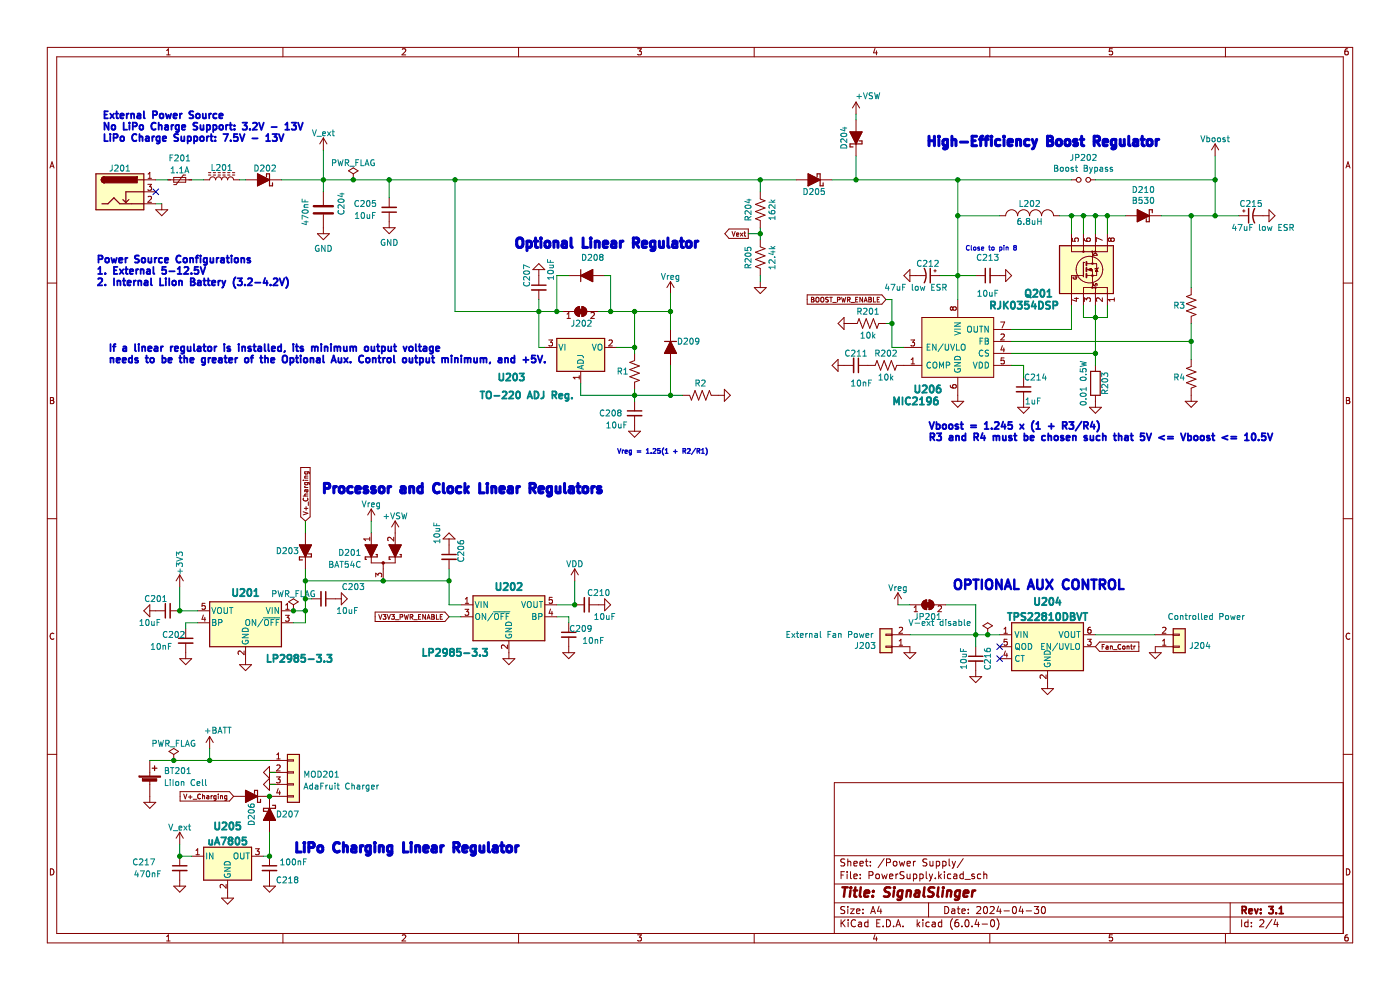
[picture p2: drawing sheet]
<svg xmlns="http://www.w3.org/2000/svg" width="297mm" height="210mm" viewBox="0 0 297 210" stroke-linecap="round" stroke-linejoin="round" font-family="sans-serif">
<path d="M0 .1h297v209.9h-297z" fill-rule="evenodd" fill="#fff" stroke="#fff" stroke-width=".21"/>
<g fill="none" stroke="#840000" stroke-width=".21">
<path d="M10 10.1h277v189.9h-277zM12 12.1h273v185.9h-273zM35.4 11.6h.7M35.4 10.7l.3-.4v1.3M60 10.1v2M85.3 10.5l.5-.2 .3 .4-.8 .9h.8M110 10.1v2M135.3 10.3h.8l-.5 .5 .4 .2v.5l-.2 .1-.5-.1M160 10.1v2M185.6 10.3l-.3 .9h.8M185.9 10.8v.8M210 10.1v2"/>
<path d="M236 10.3h-.6l-.1 .7 .6-.1 .1 .6-.2 .1-.5-.1M260 10.1v2M285.9 10.3l-.4 .1-.2 .3v.7l.2 .2 .5-.1-.1-.6-.4-.1-.2 .3M10.6 35.6l.4-1.3 .5 1.3M10.7 35.3h.6M30.5 38.1h2.5M31.4 39.1h.7l-.4 .5 .4 .1v.6l-.2 .1-.5-.1M31.4 36.9l.4-.3v1.2M31.4 37.8h.7M35.6 38.1h5.1M36.9 37.6h2.5v1.1h-2.5zM39.4 37.1h-.5l-1.5 2.1h-.5"/>
<path d="M43.2 38.1h1.3a.63 .63 0 0 1 .6-.6 .63 .63 0 0 1 .6 .6 .63 .63 0 0 1 .7-.6 .63 .63 0 0 1 .6 .6 .63 .63 0 0 1 .6-.6 .63 .63 0 0 1 .7 .6 .63 .63 0 0 1 .6-.6 .63 .63 0 0 1 .7 .6h1.2M44.2 37.1h.5M44.2 36.6h.5M45.2 37.1h.5M45.2 36.6h.5M46.3 37.1h.5M46.3 36.6h.5M47.3 37.1h.5M47.3 36.6h.5M48.3 37.1h.5M48.3 36.6h.5M49.3 37.1h.5"/>
<path d="M49.3 36.6h.5M52.1 38.1h7.6M68.6 29.3v2.5M68.6 29.3l.8 1.2M68.6 29.3l-.8 1.2M73.9 36.2l1-.6 1.1 .6-1.1 .7zM74.9 38.1h.1M74.9 36.9v1.2M168.9 38.1h7.6M181.6 21.6l.8 1.3M181.6 21.6v2.6M181.6 25.5v7.6"/>
<path d="M181.6 21.6l-.8 1.3M227.3 38.1h1M231.4 38.1h1M257.8 30.5l-.8 1.3M257.8 30.5v2.6M257.8 30.5l.7 1.3M285.5 35.6l.5-1.3 .4 1.3M285.7 35.3h.6M30.5 43.2h2.5M30.5 40.7h2.5M31.4 41.8l.5-.2 .2 .4-.7 .9h.7M33 44.5h2.6l-1.3 1.3z"/>
<path d="M34.3 43.2v1.3M67.3 49.6h2.6l-1.3 1.2zM68.6 40.7v2.8M68.6 45.5v4.1M81.3 48.3h2.5l-1.2 1.3zM82.6 42v2M82.6 45v3.3M114.3 57.2v3.3M114.3 55.9l1.3 1.3h-2.6zM120.7 58.5h7.6M142.2 59.7l-.7 1.3M142.2 59.7v2.6"/>
<path d="M142.2 59.7l.8 1.3M154.7 48.6h4v2h-4l-.9-1zM155.3 49.1l.3 1 .4-1M156.2 49.8l.5-.1v-.2l-.3-.1-.2 .2 .1 .4h.4M157.1 49.4l.5 .7M157.6 49.4l-.5 .7M157.8 49.4h.4M158 49.1v.9l.2 .1M161.3 40.7v1.5M161.3 46.8v1.5M161.3 50.8v1.5l1 .4-2 .8 2 .8-2 .7 2 .8-2 .8 1 .3v1.6M161.3 59.7v1.3"/>
<path d="M161.3 42.2l1 .4-2 .8 2 .7-2 .8 2 .7-2 .8 1 .4M193 57.2v2.5l-1.2-1.2zM193 58.5h3.3M197.3 58.5h2.1M198.1 57.4h.5M198.4 57.2v.5M207 58.5h2M210 58.5h3.3M212.1 45.8h1.2a1.27 1.27 0 0 1 1.3-1.3 1.27 1.27 0 0 1 1.3 1.3 1.27 1.27 0 0 1 1.3-1.3 1.27 1.27 0 0 1 1.2 1.3 1.27 1.27 0 0 1 1.3-1.3 1.27 1.27 0 0 1 1.3 1.3 1.27 1.27 0 0 1 1.2-1.3 1.27 1.27 0 0 1 1.3 1.3h1.3M213.3 57.2l1.3 1.3-1.3 1.2zM227.3 49.6v3.8h7.6v-3.8M227.5 50.5v.6l.6 .1-.1-.6 .7-.1 .1 .2-.1 .5"/>
<path d="M227.7 58.8a.35 .35 0 0 0 .3 .4 .35 .35 0 0 0 .3-.5h-.2v.2M229.8 58.5h-2.5v6.3M229.8 49.6v3.8M230 50.6l.1 .4 .2 .1 .8 .1 .2-.2-.1-.5-.6 .1-.1 .4 .3 .2M230.5 55.9h2.1v2.6h-2.1M230.5 57.2h1.3v3.8M230.9 57.2l.6-.3v.5zM231.8 53.4v2.5M232 53.9a.41 .41 0 0 1 .5-.1 .41 .41 0 0 1 .2 .4h-.7zM232.4 49.6v3.8M232.6 57.1l.3 .5h-.5zM233 56.8l-.7 .3"/>
<path d="M233.9 51l-1.3-.6v.9M235.7 50.7l.2-.2h.2l.3 .2v.3l-.3 .2h-.2l-.2-.2M235.7 50.7l-.3-.2-.3 .2 .1 .4 .2 .1 .3-.2M235.7 50.7v.3M238.7 45.8h7.7M262.9 45.8h2M263.6 44.7h.5M263.9 44.5v.5M265.9 45.8h3.3M269.2 44.5l1.3 1.3-1.3 1.2zM10 60h2M114.3 61.5v2"/>
<path d="M115.6 73.7h2.5M116.4 72.1h.8l-.4 .5 .3 .1v.6l-.1 .1-.6-.1M119.4 66.1h2.5M120.3 67.5h.7M120.3 66.6l.4-.3v1.2M122.2 65.4l.7-.3v2a1.02 1.02 0 0 1-.9-.6 1.02 1.02 0 0 1 .2-1.1zM122.9 79.7v.7M123.2 78.8v2.5M123.4 65.1a1.02 1.02 0 0 1 1.1 1 1.02 1.02 0 0 1-1.1 1zM124.5 66.1h2.5M125.4 66.4l.5-.1 .2 .3-.8 .9h.8M128.3 73.7h2.5"/>
<path d="M129.2 72.2l.5-.1 .2 .4-.8 .9h.8M134.6 75v1.5l-1 .4 2 .7-2 .8 2 .8-2 .7 2 .8-1 .4M142.2 69.9v7.6M160 61h2.6l-1.3 1.3zM171.2 62.5h15.9l.8 1-.8 1h-15.9zM172.1 63.1h.4l.2 .2-.2 .2 .2 .4-.2 .2h-.4zM172.1 63.5h.4M173.1 63.2l.2-.1 .4 .1v.5l-.1 .3-.5-.1zM174.2 63.2l.2-.1 .3 .1 .1 .5-.2 .3-.4-.1zM175.7 63.1l-.5 .1a.41 .41 0 0 0 .5 .5l-.1 .3h-.4M176 63.1h.6M176.3 63.1v1"/>
<path d="M176.7 64.2h.7M177.7 63.6l.4-.1 .1-.3-.5-.1v1M177.8 77.5h3.3M177.8 76.2v2.6l-1.3-1.3zM178.6 63.1l.2 1 .2-.7 .2 .7 .2-1M179.1 68.6h2.7M179.1 67.3v2.6l-1.3-1.3zM179.8 63.6l.5-.1v-.3l-.5-.1v1M180 63.6l.3 .5M180.5 64.2h.8M181.5 63.5h.4M181.9 68.6l.3-1 .8 2 .8-2 .7 2 .8-2 .7 2 .4-1"/>
<path d="M182 63.1h-.5v1h.5M182.1 77.5h3.5M183 63.1v1l-.6-1v1M183.3 64.1l.3-1 .4 1M183.4 63.8h.5M184.3 63.5h.3M184.3 63.1h.3l.2 .2-.2 .2 .3 .4-.2 .2h-.4zM185.3 63.1v1h.5M185.7 77.5l.3-1 .8 2 .8-2 .7 2 .8-2 .8 2 .4-1h5.3M186.1 63.5h.3M186.4 68.6h1.5M186.6 63.1h-.5v1h.5"/>
<path d="M191.8 73.7h3.8M193.2 72.1h.8l-.4 .5 .4 .1v.6l-.2 .1-.6-.1M193.3 77.2h.7M193.3 76.3l.4-.4v1.3M195.6 67.3h15.2v12.7h-15.2zM202.1 65.3l-.2-.2-.3 .2v.3l.2 .2 .3-.2M202.1 65.3l.3-.2h.2l.3 .2-.1 .4-.2 .1h-.2l-.3-.2M202.1 65.3v.3M203.2 63.5v3.8M210.8 77.5h3.8M210.8 72.4h3.8M210.8 75h3.8"/>
<path d="M210.8 69.9h3.8M212.3 68.3h.8l-.5 1.3M212.3 71l.5-.2 .3 .4-.8 .9h.8M212.6 73.3l-.3 .9h.8M212.9 73.8v.9M213 75.9h-.6l-.1 .6h.6l.1 .6-.2 .1-.5-.1M227.9 63.3h.9M228.3 63.1v.8l-.9-.3M229.8 64.8v-3.8h5.1v3.8M230 64v-.8l.5 .4 .1-.4h.6l.1 .2-.1 .6M232 60.1v.4h.3l.3-.4 .1 .5M232.4 61v3.8"/>
<path d="M232.4 77.5v1.3M233.9 63.2v.8l-1-.8-.3 .2 .1 .5M236.4 63.2v.7M236.4 63.5h-1.3l.4 .4M252.7 76.2v1.6l-1 .3 2 .8-2 .8 2 .7-2 .8 2 .8-1 .3M252.7 61v1.5M252.7 67.1v1.5M252.7 62.5l-1 .4 2 .8-2 .7 2 .8-2 .8 2 .7-1 .4M285 60h2M10.7 84.3h.4l.3 .3-.3 .3 .3 .2v.3l-.2 .2h-.5zM10.7 84.9h.4M63.8 99.2h2v10.4l-1 .9-1-.9z"/>
<path d="M122.9 80h-1.3l.4 .4M133.4 91.5h2.5l-1.3 1.2zM134.6 81.1v1.5M134.6 85.1v2.1M134.6 88.2v3.3M144.8 83.9h1.5M146.3 83.9l.4 1 .7-2.1 .8 2.1 .8-2.1 .7 2.1 .8-2.1 .4 1.1h2.8M153.7 82.6l1.2 1.3-1.2 1.2zM201.6 81.7l.1 .4 .2 .2h.7l.3-.2-.2-.5-.6 .1v.4l.2 .2M201.9 85.1h2.6l-1.3 1.3zM203.2 80v5.1M215.9 86.4h2.5l-1.2 1.3z"/>
<path d="M217.2 80v2.1M217.2 83.1v3.3M231.1 86.4h2.6l-1.3 1.3zM232.4 83.9v2.5M251.4 85.1h2.6l-1.3 1.3zM252.7 82.4v2.7M285.6 84.3h.5l.2 .3-.2 .3 .2 .2 .1 .3-.3 .2h-.5zM285.6 84.9h.5M10 110h2M64.3 108.6l1 .3-1 .3M64.3 105.2h1M64.3 101.9h.1"/>
<path d="M64.4 105.7a.44 .44 0 0 0 .4 .6 .44 .44 0 0 0 .4-.6M64.6 107.8h.7M64.6 103.1l.2 .3M64.6 103.4h.7M64.6 102.4h.9l.1 .2v.2M64.6 100.1h.9l.1 .2v.2M64.6 101.9h.7M64.6 101.4h.7M64.7 100.1l-.1 .3 .2 .2 .5-.1v-.4M64.7 102.4l-.1 .3 .2 .1 .5-.1v-.3M64.8 113.1v7.6M64.9 103.9l.2 .5 .2-.2v-.3"/>
<path d="M64.9 107.5v.7M65.3 104.8h-.6v.4M65.3 101h-.6v.4M65.3 103.9h-.6v.4M65.4 106.5v.7M78.4 114.3h-1.2l.3 .4M78.4 114v.7M78.8 108l-.8 1.2M78.8 108v2.5M78.8 108l.7 1.2M81.3 119.4v3.8M83.5 114v.8l-.9-.8-.3 .2 .1 .5"/>
<path d="M83.8 110.5l.8 1.3M83.8 110.5v8.9h-5v-6.3M83.8 110.5l-.7 1.3M95.3 114.3v3.3M95.3 118.6v2.1M95.3 113.1l1.2 1.2h-2.5zM285 110h2M11.4 134.4a.58 .58 0 0 0-.8 .6 .58 .58 0 0 0 .8 .5M30.5 129.6l1.3-1.3v2.5zM31.8 129.6h3.3M36.1 129.6h2M38.1 139.7h2.6l-1.3 1.3z"/>
<path d="M38.1 121.9v2.6M38.1 121.9l.8 1.3M38.1 121.9l-.7 1.3M39.4 133.4v2M39.4 136.4v3.3M41.9 129.6h2.6M41.9 132.1h2.6M43.1 130.5l-.3 .9h.8M43.4 130.9v.9M43.5 128h-.6l-.1 .6 .6-.1 .1 .6-.2 .1-.5-.1M51.8 138.1v.8l-.9-.8-.4 .2 .1 .5M52.1 137.2v3.8"/>
<path d="M59.7 129.6h2.6M59.7 132.1h2.6M60.6 130.5h.7l-.4 .5 .4 .1v.6l-.2 .1-.5-.1M60.6 129.2h.7M60.6 128.3l.4-.3v1.2M61.2 127.7l1.1-.7 1 .7-1 .6zM62.3 129.6h.1M62.3 128.3v1.3M66.1 127h2M69.1 127h3.3M72.4 125.8l1.3 1.2-1.3 1.3zM79.6 129.8h14.8l.9 1-.9 1h-14.8z"/>
<path d="M79.7 122.4v-.8l.5 .4 .1-.4h.6l.1 .2-.1 .6M80.4 130.4l.3 1 .3-1M81.3 130.4h.6l-.4 .3 .3 .1v.5h-.5M82.2 130.4l.3 1 .3-1M83.1 130.4h.6l-.4 .3 .3 .1v.5h-.5M83.9 131.5h.7M84.9 130.9l.4-.1 .1-.3-.5-.1v1M85.8 130.4l.2 1 .2-.8 .2 .8 .2-1M87 130.9l.5-.1v-.3l-.5-.1v1M87.3 130.9l.3 .5M87.8 131.5h.7M88.8 130.8h.3"/>
<path d="M89.3 130.4h-.5v1h.5M90.3 130.4v1l-.6-1v1M90.6 131.4l.3-1 .4 1M90.7 131.1h.5M91.6 130.4h.3l.2 .1-.2 .3 .3 .4-.2 .2h-.4zM91.6 130.8h.3M92.6 130.4v1h.5M93.4 130.8h.3M93.9 130.4h-.5v1h.5M97.8 128.3h2.5M97.8 130.8h2.5M98.6 129.2h.8l-.4 .5 .4 .2v.5l-.2 .1-.6-.1"/>
<path d="M98.7 128h.7M98.7 127.1l.4-.4v1.3M106.7 139.7h2.5l-1.2 1.3zM107.6 136.8v.8l-.9-.8-.3 .3 .1 .4M108 135.9v3.8M115.6 128.3h2.5M115.6 130.8h2.5M116.8 129.2l-.3 .9h.8M117.1 129.7v.8M117.1 126.7h-.6v.6h.6v.6l-.1 .1-.5-.1M119.4 138.5h2.5l-1.2 1.2zM120.7 132.1v2"/>
<path d="M120.7 135.1v3.4M121.9 128.3h2.1M121.9 120.7l-.7 1.2M121.9 120.7v2.5M121.9 120.7l.8 1.2M125 128.3h3.3M128.3 127l1.2 1.3-1.2 1.3zM187.9 134.5h1.3v.3h-1.3zM187.9 137.1h1.3v.2h-1.3zM189.2 137.2h3.8v1.3M189.2 134.6h3.8M190.5 125.8l-.8 1.2"/>
<path d="M190.5 125.8v2.5M190.5 125.8l.7 1.2M190.8 133.2l.4-.1 .3 .3-.8 .9h.8M190.8 136.9h.7M190.8 136l.3-.4v1.3M191.8 138.5h2.5l-1.3 1.2zM193 128.3h2.6M193.9 129.8h.8M193.9 128.8l.4-.3v1.3M195.9 127.6l.7-.3v2a1.02 1.02 0 0 1-1-.6 1.02 1.02 0 0 1 .3-1.1zM197.1 127.3a1.02 1.02 0 0 1 1 1 1.02 1.02 0 0 1-1 1zM198.1 128.3h2.5"/>
<path d="M199 128.6l.5-.1 .2 .3-.7 1h.7M207 137.2v2M208.5 132.7l1-.6 1 .6-1 .7zM209.5 134.6h.1M209.5 133.4v1.2M212.1 134.6h2.5M212.1 137.2h2.5M212.1 139.7h2.5M213 134.3h.7M213 133.4l.3-.3v1.2M213.3 138.1l-.3 .9h.8M213.6 138.6v.8"/>
<path d="M213.6 135.6h-.6v.6l.6-.1v.6l-.1 .2-.5-.2M229.8 134.6h2.6M229.8 137.2h2.6M230.7 135.6h.8l-.4 .5 .3 .1v.5l-.2 .2-.5-.2M231.4 133.1h-.4l-.2 .3v.7l.2 .2 .4-.1v-.6l-.4-.1-.2 .3M233.3 136.2h8.3v2h-8.3l-.9-1zM233.8 137.2h.3M234.3 136.7h-.5v1M234.7 137.1h.3l.1 .6M235.1 137.3l-.5 .2 .2 .2h.3M235.6 137.1h.3l.1 .6M235.6 137v.7"/>
<path d="M236.2 137.8h.8M237.8 136.8a.44 .44 0 0 0-.6 .4 .44 .44 0 0 0 .6 .4M238.2 137.1h.4v.6l-.4-.1zM239.1 137.1h.4v.6M239.1 137v.7M239.8 137h.4M240 136.7v.9l.2 .1M240.6 137v.7M240.8 137l-.2 .2M243.8 138.5h2.6l-1.3 1.2zM245.1 134.6h3.8M246.6 133.2l.5-.1 .3 .3-.8 .9h.8"/>
<path d="M246.6 136.9h.8M246.6 136l.4-.4v1.3M248.9 137.2h-3.8v1.3M248.9 134.5h1.3v.3h-1.3zM248.9 137.1h1.3v.2h-1.3zM286.4 134.4a.58 .58 0 0 0-.8 .6 .58 .58 0 0 0 .8 .5M35.8 159.4l1.1-.6 1 .6-1 .6zM44.5 156.2l-.8 1.3M44.5 156.2v2.6M44.5 156.2l.7 1.3M50.8 141h2.6l-1.3 1.3zM205.7 143.5h2.6l-1.3 1.3z"/>
<path d="M207 140.2v3.3M221 146.1h2.5l-1.3 1.2zM221.9 143.2v.8l-.9-.8-.4 .2 .2 .5M222.2 142.3v3.8M10 160h2M30.5 170.2h2.5l-1.2 1.3zM31.8 161.3v3.3M31.8 165.6v4.6M36.9 161.3h.1M36.9 160v1.3M38.1 176.5v2.6M38.1 176.5l-.7 1.3"/>
<path d="M38.1 176.5l.8 1.3M38.2 167.9h10.5l.9 1-.9 1h-10.5zM39 168.4l.3 1 .3-1M40 169.1h.7M40.4 168.7v.7M41 169.5h.7M42.5 168.5a.44 .44 0 0 0-.6 .4 .44 .44 0 0 0 .6 .5M43 168.4v1M43 168.9l.4-.1v.6M43.9 168.8h.4v.6M44.3 169l-.5 .2 .2 .2h.3M44.8 168.8v.6"/>
<path d="M45.1 168.8l-.3 .2M45.8 168.8h-.3l-.1 .2v.4h.4M45.8 168.8v.8l-.2 .2-.2-.1M46.3 168.4v.1M46.3 168.8v.6M46.8 168.9l.4-.1v.6M46.8 168.8v.6M48.1 168.8h-.3l-.2 .2 .1 .4h.4M48.1 168.8v.8l-.2 .2-.2-.1M49.6 168.9h11.4M57.2 162.6v5.1l-1.3-1.3 1.3-1.3-1.3-1.3zM57.2 168.9v7.6"/>
<path d="M57.2 163.8h3.8M57.2 166.4h3.8M57.2 161.3h3.8M58.7 164.8h.7l-.4 .5 .4 .1v.5l-.2 .2-.5-.2M58.7 161h.7M58.7 160.1l.4-.4v1.3M58.7 162.4l.5-.1 .2 .3-.7 .9h.7M59 167.3l-.3 .9h.8M59.3 167.8v.8M61 161.2h1.3v.2h-1.3zM61 163.7h1.3v.3h-1.3zM61 166.3h1.3v.2h-1.3z"/>
<path d="M61 168.8h1.3v.3h-1.3zM285 166h-108v32M285 160h2M10.7 184.3a.66 .66 0 0 1 .7 .6 .66 .66 0 0 1-.7 .7zM35.4 198.7l.3-.4v1.3M35.4 199.6h.7M36.9 188h2.5l-1.3 1.2zM38.1 181.6v2.1M38.1 184.7v3.3M40.7 181.6h2.5M41.6 181.3h.7M41.6 180.4l.3-.4v1.3"/>
<path d="M47 190.5h2.6l-1.3 1.3zM48 187.6v.8l-.9-.8-.4 .2 .1 .5M48.3 186.7v3.8M53.4 181.6h2.5M54.2 180h.8l-.4 .5 .3 .1v.6l-.1 .1-.6-.1M55.9 188h2.5l-1.2 1.2zM57.2 181.6v2.1M57.2 184.7v3.3M60 198v2M85.3 198.4l.5-.1 .3 .4-.8 .9h.8M110 198v2M135.3 198.3h.8l-.5 .5 .4 .1v.6l-.2 .1-.5-.1"/>
<path d="M160 198v2M177 194.5h108M177 191.5h108M177 187.5h108M177 181.5h108M178.4 195.1v1.5M178.4 185.6h.5M178.6 195.7l.7 .9M179.1 184.9h-.7v1.5M179.2 192.4l-.6-.1-.2 .1v.5l.7 .2 .1 .4-.3 .3-.5-.1M179.2 182.3l-.6-.1-.2 .1v.5l.7 .3 .1 .3-.3 .3-.5-.1M179.3 195.1l-.9 .8"/>
<path d="M179.7 184.9v.1M179.7 185.4v1M179.9 182.2v1.5M179.9 192.3v.1M179.9 192.8v1M179.9 182.8l.2-.1 .3 .1 .1 .9M179.9 195.1v.1M179.9 195.6v1M180.4 192.8h.8l-.8 1h.8M180.4 184.9v1.3l.2 .2M181.1 185.9l.8-.1-.1-.3-.4-.1-.3 .2 .1 .7h.6M181.1 183.2l.8-.1-.1-.3-.4-.1-.3 .2 .1 .7h.6"/>
<path d="M181.5 195.2a.71 .71 0 0 0-1 .5 .71 .71 0 0 0 .7 .9l.3-.2M181.7 193.3l.7-.2v-.2l-.5-.1-.2 .2 .1 .7h.6M182.1 195.7h.6l.1 .9M182.4 183.2l.7-.1v-.3l-.5-.1-.2 .2 .1 .7h.6M182.5 186.3v.1M182.5 185.5v.1M182.8 195.9l-.5 .1-.2 .2 .2 .4 .5-.1M183.1 193.6v.2M183.1 192.9v.1M183.6 182.7h.5M183.8 182.2v1.3l.3 .2M184.1 195.7l-.4-.1-.3 .3 .2 .6h.5"/>
<path d="M184.1 195.1v1.5M184.4 185.7l.7-.1 .1-.2-.1-.4-.7-.1v1.5M184.6 183.6v.1M184.6 182.8v.1M184.7 193.8l.5-1.5 .5 1.5M184.9 193.4h.7M185.6 198.2l-.3 1h.8M185.9 185.5l.2-.1 .4 .1 .1 .6-.2 .2-.3 .1-.2-.1zM185.9 198.7v.9M186 195.8h.5M186.5 192.2l-.4 1.1h1M186.7 195.1h-.7v1.5h.7"/>
<path d="M186.9 192.8v1M187.1 185.4l.3 1 .2-.7 .3 .7 .3-1M187.4 196.4v.2M187.6 182.1l-1.3 2M188.1 195.1a.76 .76 0 0 1 .8 .7 .76 .76 0 0 1-.8 .8zM188.1 183l.7-.1 .1-.2v-.4l-.8-.1v1.5M188.7 185.9l.7-.1v-.3l-.5-.1-.2 .2 .1 .7h.6M189.6 196.4v.2M189.6 182.8l.4-.1 .3 .3v.4l-.3 .3-.4-.1-.1-.2zM190.1 196.6l.5-1.5 .5 1.5M190.1 185.4v1M190.2 196.2h.7"/>
<path d="M190.5 185.4l-.4 .3M190.8 182.7l.3 1 .3-.7 .2 .7 .3-1M191.6 196.4v.2M191.8 185l-.6-.1-.2 .1v.5l.6 .3 .2 .3-.3 .3-.6-.1M192.4 185.4l.1 .9 .4 .1 .2-.1M192.4 183.2l.7-.1v-.3l-.5-.1-.2 .2 .1 .7h.6M193.1 185.4v1M193.8 185.5l.4-.1 .3 .3-.1 .6h-.6M193.8 182.7v1M193.8 185.4v1.5M194.2 182.7l-.4 .3M194.6 195.1v1.5"/>
<path d="M194.7 196l.4 .6M195.1 195.6l-.5 .6M195.1 185.5l.5-.1 .3 .3-.2 .6h-.6M195.1 185.4v1.5M195.8 195.1v.1M195.8 195.6v1M196.5 184.9v1.3l.2 .2M196.6 182.3l-.5-.1-.3 .3 .1 .3 .7 .3v.5l-.2 .1-.6-.1M197 191.5v3M197.1 195.7l-.4-.1-.3 .3 .2 .6h.5M197.1 185.4l.4 1M197.3 182.7l.1 .9 .3 .1 .2-.1"/>
<path d="M197.5 186.4l-.4 .5M197.8 195.7h.5l.1 .9M197.8 185.4l-.3 1M197.9 182.7v1M198.4 195.9l-.5 .1-.2 .2 .2 .4 .5-.1M198.4 186.3v.1M198.6 182.8l.5-.1 .2 .3-.1 .6h-.6M198.6 182.7v1.5M199.1 184.9v1.5M199.3 185.8l.4 .6M199.7 185.4l-.6 .6M199.8 195.7l-.5-.1-.2 .3 .1 .6h.6"/>
<path d="M199.8 195.1v1.5M200 182.8l.4-.1 .3 .3-.1 .6h-.6M200 182.7v1.5M200.3 184.9v.1M200.3 185.4v1M200.4 192.3a.76 .76 0 0 1 .9 .7 .76 .76 0 0 1-.9 .8zM201.3 182.2v1.3l.3 .2M201.7 185.5l-.4-.1-.3 .3 .1 .6h.6M201.9 192.9h.6l.1 .9M202 182.7l.3 1M202.1 194.9a1.72 1.72 0 0 0 0 2.3M202.3 185.5h.6l.1 .9"/>
<path d="M202.3 183.7l-.3 .5M202.6 193.1l-.5 .1-.3 .2 .3 .4 .5-.1M202.7 182.7l-.4 1M203 185.8h-.5l-.2 .2 .2 .4 .5-.1M203.1 192.8h.5M203.3 192.3v1.3l.3 .2M203.3 195.1l-.5 .1a1.01 1.01 0 0 0 0 1.4l.5-.2 .1-.5-.3-.2h-.4l-.1 .2M204.1 193.3l.7-.2-.1-.2-.4-.1-.2 .2v.7h.6M204.1 196.4v.2M204.3 185.5l-.4-.1-.3 .3 .2 .6h.5M204.3 184.9v1.5M204.3 182.1l-1.2 2"/>
<path d="M204.7 186.5h1.1M204.8 195.2l.3-.1a.8 .8 0 0 1 .5 .7 .8 .8 0 0 1-.5 .8l-.4-.6zM205.4 193.6v.2M205.4 192.9v.1M206.2 196.4v.2M206.7 185.5l-.4-.1-.2 .2 .1 .2 .5 .2v.3h-.6M207.2 192.4l.6-.1 .3 .4-1 1.1h1M207.2 195l-.4 1.1h1M207.6 195.6v1M208.1 185.5l-.5-.1-.3 .3 .2 .6h.6M208.3 196h1.2M208.7 185.5l.2-.1 .4 .1v.9"/>
<path d="M208.7 184.9v1.5M208.8 192.4l.2-.1a.8 .8 0 0 1 .5 .7 .8 .8 0 0 1-.5 .8l-.4-.6zM210 198v2M210.1 192.4l.5-.1 .3 .4-.9 1.1h.9M210.3 195.2l.2-.1a.8 .8 0 0 1 .5 .7 .8 .8 0 0 1-.5 .8l-.4-.6zM211.5 194.9a1.72 1.72 0 0 1 0 2.3M211.8 192.2l-.3 1.1h.9M212.2 192.8v1M213 193.2h1.1M214.9 192.4l.2-.1a.8 .8 0 0 1 .6 .7 .8 .8 0 0 1-.6 .8l-.3-.6zM216.6 192.2l-.4 1.1h.9M216.9 192.8v1"/>
<path d="M217.7 193.2h1.1M219.4 192.3h.9l-.5 .6 .5 .1v.6l-.2 .2-.7-.2M221.1 192.4l.2-.1a.8 .8 0 0 1 .5 .7 .8 .8 0 0 1-.5 .8l-.4-.6zM236 198.3h-.6l-.1 .6h.6l.1 .6-.2 .1-.5-.1M260 198v2M261 191.5v6.5M263.4 195.1v1.5M264.8 195.7l-.5-.1-.3 .3 .2 .6h.6M264.8 195.1v1.5M265.5 196.4v.2M265.5 195.7v.1M267.3 195.2l.5-.1 .3 .4-.9 1.1h.9"/>
<path d="M269.8 195l-1.3 1.9M270.6 195l-.3 1.1h.9M271 195.6v1M285.6 184.3a.66 .66 0 0 1 .8 .6 .66 .66 0 0 1-.8 .7zM285.9 198.3l-.4 .1-.2 .2v.8l.2 .2 .5-.1-.1-.6-.4-.1-.2 .2"/>
<circle cx="228.8" cy="38.1" r=".51"/>
<circle cx="230.9" cy="38.1" r=".51"/>
<circle cx="231.1" cy="57.2" r="2.82"/>
</g>
<path d="M263.5 193.1l.7-.1 .2-.2-.1-.4-.8-.1v1.5M263.9 193.1l.5 .7M265 193.3l.7-.2-.1-.2-.4-.1-.2 .2v.7h.6M266.2 192.8l.3 1 .4-1M267.5 193.6v.2M267.5 192.9v.1M269.2 192.3h.9l-.5 .6 .4 .1v.6l-.2 .2-.6-.2M270.7 193.6v.2M271.4 193.8h.8M271.4 192.7l.4-.4v1.5" fill="none" stroke="#840000" stroke-width=".39"/>
<g fill="none" stroke="#840000" stroke-width=".52">
<path d="M178.7 188.2h1.1M179.3 188.2l-.3 2M180.4 188.9l-.1 1.3M180.5 188.2v.2M181.1 188.9h.8M181.5 188.2l-.2 1.7v.2l.4 .1M182.6 188.2l-.2 1.7 .2 .3M183.4 189.6l1-.2-.1-.4-.5-.1-.4 .3v.9h.8M185.1 190v.2M185.3 189v.2M188.9 188.3a.85 .85 0 0 0-1.1 .1v.6l.8 .5v.5a.85 .85 0 0 1-1.1 .1M189.7 188.9l-.2 1.3"/>
<path d="M189.8 188.2l-.1 .2M191.5 189a.66 .66 0 0 0-1 .3l-.1 .5 .2 .3h.7M191.5 188.9l-.2 1.6-.5 .4-.4-.1M192.4 189.1l.3-.2 .5 .1-.1 1.2M192.4 188.9l-.1 1.3M194.2 189h.8l-.1 1.2M195 189.4l-.6 .1a.4 .4 0 0 0-.4 .3 .4 .4 0 0 0 .3 .4l.6-.1M196.1 188.2l-.2 1.7 .3 .3M198.2 188.3a.85 .85 0 0 0-1 .1l-.1 .6 .9 .5-.1 .5a.85 .85 0 0 1-1.1 .1M199.1 188.2l-.2 1.7 .2 .3M200 188.9l-.1 1.3M200.1 188.2v.2"/>
<path d="M201 189.1l.3-.2 .4 .1v1.2M201 188.9l-.2 1.3M203.7 189a.66 .66 0 0 0-1 .3l-.1 .5 .1 .3h.8M203.7 188.9l-.2 1.6-.5 .4-.4-.1M204.4 189.6l1-.2v-.4l-.6-.1-.3 .3v.9h.7M206.3 188.9l-.1 1.3M206.9 188.9l-.4 .1-.2 .3"/>
</g>
<g fill="none" stroke="#840000" stroke-width=".33">
<path d="M81 44h3.1M210 56.9v3.1M112.8 61.5h3M181.1 76v3M133.1 88.2h3M215.6 83.1h3.1M93.7 118.6h3.1M36.1 128v3.1M37.9 136.4h3M68.1 125.5v3M119.1 135.1h3.1M124 126.8v3"/>
<path d="M205.5 140.2h3M36.6 184.7h3.1M55.6 184.7h3.1"/>
</g>
<g fill="none" stroke="#840000" stroke-width=".3">
<path d="M81 45h3.1M196.1 56.9a3.2 3.2 0 0 1 0 3.1M197.3 56.9v3.1M209 56.9v3.1M264.9 44.2v3.1M266.2 44.2a3.2 3.2 0 0 0 0 3.1M112.8 60.5h3M182.1 76v3M133.1 87.2h3M215.6 82.1h3.1M93.7 117.6h3.1M35.1 128v3.1"/>
<path d="M37.9 135.4h3M69.1 125.5v3M119.1 134.1h3.1M125 126.8v3M205.5 139.2h3M36.6 183.7h3.1M55.6 183.7h3.1"/>
</g>
<g fill="none" stroke="#008484" stroke-width=".21">
<path d="M182.3 20v.9M183.2 19.7l.4 1.2 .4-1.2M185.1 19.7l-.7 .1v.4l.6 .2 .1 .3-.2 .2h-.5M185.5 19.7l.3 1.2 .3-.9 .2 .9 .3-1.2M23.8 35l-.1 1.1-.4 .2M24.3 35.1l.5-.1 .3 .4-.8 .9h.8M25.7 35.1l.2-.1a.68 .68 0 0 1 .4 .7 .68 .68 0 0 1-.4 .6l-.3-.5zM26.8 36.3h.7M26.8 35.4l.3-.4v1.3M36.1 33.5h.4M36.3 35.8l.4-.4v1.3M36.3 36.7h.7"/>
<path d="M36.7 32.9h-.6v1.2M37.1 33l.5-.1 .2 .3-.8 .9h.8M37.6 36.5v.2M38.1 35.8l.4-.4v1.3M38.1 36.7h.8M38.4 33l.2-.1a.68 .68 0 0 1 .5 .6 .68 .68 0 0 1-.5 .6l-.3-.5zM39.2 36.7l.4-1.3 .5 1.3M39.3 36.3h.6M39.5 34.1h.7M39.5 33.2l.4-.3v1.2M45 34.9v1.3h.6M46 35l.4-.1 .3 .4-.8 .9h.8"/>
<path d="M47.3 35l.2-.1a.68 .68 0 0 1 .4 .6 .68 .68 0 0 1-.4 .7l-.3-.5zM48.4 36.2h.7M48.4 35.3l.3-.4v1.3M54.1 35a.64 .64 0 0 1 .7 .7 .64 .64 0 0 1-.7 .6zM55.3 35.1l.5-.1 .2 .4-.8 .9h.8M56.6 35.1l.2-.1a.68 .68 0 0 1 .4 .7 .68 .68 0 0 1-.4 .6l-.3-.5zM57.7 35.1l.5-.1 .2 .4-.8 .9h.8M66.3 27.5l.4 1.3 .4-1.3M67.2 28.9h1M68.4 28.4l.7-.1-.1-.3h-.4l-.2 .1 .1 .6h.5M69.5 28l.6 .8M70.1 28l-.6 .8"/>
<path d="M70.4 28h.5M70.5 34.5h.6l.1-.5-.7-.1v1.2M70.6 27.5v1.1l.3 .2M71.7 33.9l.3 1.2 .2-.9 .3 .9 .3-1.2M73.3 34.5h.6v-.5l-.6-.1v1.2M73.6 34.5l.4 .6M74.2 35.3h1M75.5 34.5h.4M76.1 33.9h-.6v1.2M76.6 33.9v1.2h.6M77.4 35.1l.4-1.2 .5 1.2M77.5 34.8h.7"/>
<path d="M79.4 33.9a.58 .58 0 0 0-.8 .6 .58 .58 0 0 0 .8 .5v-.4h-.2M170.6 40a.64 .64 0 0 1 .7 .6 .64 .64 0 0 1-.7 .7zM174.8 40h-.6v.6l.6-.1v.6l-.1 .2-.5-.2M178.4 30.9a.68 .68 0 0 1 .8-.2 .68 .68 0 0 1 .4 .7h-1.2zM178.5 28.4a.61 .61 0 0 1 .7-.2 .61 .61 0 0 1 .4 .6 .75 .75 0 0 1-1.2-.2zM178.8 27.2h.8M179.2 27v.8l-.9-.3M179.6 29.5v.7l-.9-.7-.3 .2 .1 .5M181.8 20.5h.9M223.7 35.1h.4l.3 .2-.3 .4 .3 .1v.3l-.2 .2h-.5zM223.7 35.7h.4M225 35.6l.2-.1 .3 .1v.7l-.5-.1z"/>
<path d="M226.2 35.5h.3l.2 .2v.4l-.2 .2-.4-.2zM227.6 32.8l-.1 1-.4 .2M227.7 35.5h-.3l-.2 .2 .1 .2 .4 .1v.3h-.5M228.1 35.5h.5M228.2 33.4h.6l.1-.5-.7-.1v1.2M228.3 35.1v1.1l.3 .1M229.4 32.9l.5-.1 .2 .3-.8 .9h.8M230 35.1h.4l.3 .2-.3 .4 .3 .1v.3l-.2 .2h-.5zM230 35.7h.4M230.7 32.9l.2-.1a.68 .68 0 0 1 .4 .6 .68 .68 0 0 1-.4 .6l-.3-.5zM231.1 35.5l.3 .8M231.4 36.3l-.3 .5"/>
<path d="M231.8 35.5l-.4 .8M231.8 32.9l.5-.1 .2 .3-.7 .9h.7M232.2 35.5h.4l.2 .2-.1 .6h-.5M232.2 35.5v1.3M233.4 35.5h.5v.8M233.9 35.8l-.6 .2 .2 .3h.4M235 35.5h-.3l-.2 .2v.2l.5 .1v.3h-.5M236 35.5h-.3l-.2 .2 .1 .2 .4 .1v.3h-.5M240.4 39.6a.64 .64 0 0 1 .7 .6 .64 .64 0 0 1-.7 .6zM241.6 39.7l.5-.1 .2 .3-.8 .9h.8M242.8 39.9l.4-.3v1.2M244.1 39.7l.2-.1a.68 .68 0 0 1 .5 .6 .68 .68 0 0 1-.5 .6l-.3-.5z"/>
<path d="M254.8 28.8l.4 1.3 .4-1.3M256 28.8v1.3M256 29.3l.4-.1 .2 .3-.1 .5h-.5M257.2 29.3l.2-.1 .3 .1v.7l-.5-.1zM258.3 29.3l.2-.1 .4 .1-.1 .7-.5-.1zM259.9 29.3l-.3-.1-.2 .2 .1 .2 .4 .1v.3h-.5M260.3 29.2h.5M260.5 28.8v1.1l.3 .2M64.1 42.2v.6h1.3M64.2 44.6a.61 .61 0 0 1 .7-.2 .61 .61 0 0 1 .4 .7 .75 .75 0 0 1-1.2-.3zM64.5 47.1h.9M64.5 44h.9"/>
<path d="M64.7 42.4v.4M64.9 46.9v.8l-.9-.3M65.4 43.4l-.8 .1v.5M65.4 46.2l-1.3-.5v.8M67.6 52.1a.58 .58 0 0 0-.7 .6 .58 .58 0 0 0 .8 .5v-.4h-.2M69 52.1v1.2l-.8-1.2v1.2M69.6 52.1a.64 .64 0 0 1 .7 .6 .64 .64 0 0 1-.7 .6zM71.8 42.3a.61 .61 0 0 1 .7-.2 .61 .61 0 0 1 .4 .7 .75 .75 0 0 1-1.2-.3zM71.8 44.6a.56 .56 0 0 0 .5 .8 .56 .56 0 0 0 .6-.8M72.1 41.1h.9M72.6 40.9v.8l-.9-.3M73 43.4v.8l-.9-.8-.4 .3 .1 .5"/>
<path d="M75.4 46.3h.7M75.4 45.4l.4-.3v1.2M76.1 42.7a.56 .56 0 0 0-.8 .5 .56 .56 0 0 0 .8 .5M76.5 42.7l.5-.2 .3 .4-.8 .9h.8M76.7 45.2l.2-.1a.68 .68 0 0 1 .5 .6 .68 .68 0 0 1-.5 .6l-.3-.4zM77.9 42.7l.2-.2a.68 .68 0 0 1 .4 .7 .68 .68 0 0 1-.4 .6l-.3-.5zM77.9 45.5v.8l.5-.1M78.4 45.5v.8M79 45.7h.5M79.6 42.5h-.6v.6h.6v.6l-.1 .1-.5-.1M79.6 45.1h-.6v1.2M81.6 50.8a.58 .58 0 0 0-.7 .6 .58 .58 0 0 0 .8 .5v-.4h-.3"/>
<path d="M82.9 50.8v1.3l-.7-1.3v1.3M83.5 50.8a.64 .64 0 0 1 .8 .6 .64 .64 0 0 1-.8 .7zM111.2 59.9a.56 .56 0 0 0 .5 .8 .56 .56 0 0 0 .5-.8M111.2 57.6a.61 .61 0 0 1 .7-.2 .61 .61 0 0 1 .4 .6 .75 .75 0 0 1-1.2-.2zM112.3 58.7v.8l-.9-.8-.3 .2 .1 .5M112.3 56.7l-1.2-.5v.8M116.2 55v.7h1.2M116.3 57.5a.61 .61 0 0 1 .7-.2 .61 .61 0 0 1 .4 .6 .75 .75 0 0 1-1.2-.3zM116.6 56.3h.8M116.8 55.2v.5M117.3 56.3l.1 .4-.8 .1M117.4 58.6v.7"/>
<path d="M117.4 58.9h-1.2l.3 .4M123.6 54a.64 .64 0 0 1 .7 .6 .64 .64 0 0 1-.7 .6zM124.8 54.1l.5-.1 .2 .3-.8 .9h.8M126.1 54.1l.2-.1a.68 .68 0 0 1 .4 .6 .68 .68 0 0 1-.4 .6l-.3-.5zM127.4 54.5l-.2 .2v.3l.2 .2h.3l.2-.2v-.4l-.2-.1M127.4 54.5l-.2-.2 .2-.3h.3l.2 .2-.2 .3M127.4 54.5h.3M140.3 58l.4 1.3 .5-1.3M141.6 58.4v.9M141.9 58.4l-.3 .3M142.3 58.8l.6-.1-.1-.2-.3-.1-.2 .2 .1 .6h.4M144 58.5l-.4-.1-.2 .3 .1 .5h.5"/>
<path d="M144 58.4v1.1l-.2 .2-.4-.1M158.1 52.5v.6l.6 .1-.1-.6 .6-.1 .1 .2-.1 .5M158.2 43.6a.61 .61 0 0 1 .7-.2 .61 .61 0 0 1 .4 .6 .75 .75 0 0 1-1.2-.2zM158.2 53.8a.61 .61 0 0 1 .7-.2 .61 .61 0 0 1 .4 .6 .75 .75 0 0 1-1.2-.2zM158.5 42.4h.8M158.7 46.6v-.6h-.5l-.1 .6h1.2M158.7 56.8v-.6l-.5-.1-.1 .7h1.2M158.9 42.2v.8l-.9-.3M159.3 54.9v.8l-.9-.8-.3 .2 .1 .5M159.3 56.1l-.6 .4M159.3 44.7v.8l-.9-.8-.3 .2 .1 .5M159.3 45.9l-.6 .4"/>
<path d="M163.1 44.8l.1 .3 .2 .2 .8 .1 .2-.3-.1-.4-.6 .1-.1 .3 .3 .3M163.1 52.7h1.3M163.1 42.9h1.3M163.6 53.4h.8M163.6 52.3l.4 .4M163.6 42.4l.4 .5M164 53.2v.8l-.9-.3M164.3 54.6h.1M164.4 43.4v.8l-.9-.8-.4 .3 .2 .5M164.4 45.9v.7M164.4 55.1v.8l-.9-.8-.4 .2 .2 .5M164.4 56.3v.7"/>
<path d="M164.4 56.7h-1.3l.4 .3M164.4 52.3l-.5 .3M164.4 46.2h-1.3l.4 .4M164.4 42.4l-.5 .4M171.8 40.1l.4-.1 .3 .4-.8 .9h.8M173.1 40.1l.2-.1a.68 .68 0 0 1 .4 .6 .68 .68 0 0 1-.4 .7l-.3-.5zM195.4 55.3a.56 .56 0 0 0-.8 .6 .56 .56 0 0 0 .8 .5M195.9 55.3l.5-.1 .2 .4-.8 .9h.8M197.1 56.5h.7M197.1 55.6l.4-.4v1.3M198.3 55.3l.5-.1 .2 .4-.7 .9h.7M208.1 54.1a.56 .56 0 0 0-.8 .5 .56 .56 0 0 0 .8 .5"/>
<path d="M208.6 54.1l.5-.1 .2 .3-.8 .9h.8M209.8 55.2h.7M209.8 54.3l.4-.3v1.2M211 54h.7l-.4 .4 .4 .2v.5l-.2 .1-.5-.1M216.4 42.5v1.3h.6M216.5 46.3l-.3 .1-.2 .2-.1 .8 .3 .2 .4-.1-.1-.6-.3-.1-.3 .3M217.2 47.5v.1M217.4 42.7l.4-.2 .3 .4-.8 .9h.8M218 46.9l-.3-.3 .3-.3h.2l.3 .3-.3 .3M218 46.9l-.3 .2v.3l.3 .2h.2l.3-.2v-.3l-.3-.2M218 46.9h.2M218.7 42.7l.2-.2a.68 .68 0 0 1 .4 .7 .68 .68 0 0 1-.4 .6l-.3-.5z"/>
<path d="M219 46.8l.1 .7h.4M219.5 46.8v.8M219.8 42.7l.5-.2 .2 .4-.8 .9h.8M220.1 46.3v1.3M220.1 46.9h.8M220.9 46.3v1.3M240.4 41.9h.4l.3 .2-.3 .4 .3 .1v.3l-.2 .2h-.5zM240.4 42.5h.4M242.3 41.9h-.6l-.1 .6 .6-.1 .1 .6-.2 .1-.5-.1M242.8 41.9h.7l-.4 .5 .4 .1v.5l-.2 .1-.5-.1M242.8 40.8h.7M244.1 42l.2-.1a.68 .68 0 0 1 .5 .6 .68 .68 0 0 1-.5 .6l-.3-.4z"/>
<path d="M261.8 47.5l-.3 1h.8M262.1 48v.9M262.6 47.6h.9l-.6 1.3M264 42.7a.56 .56 0 0 0-.8 .5 .56 .56 0 0 0 .8 .5M264 48v.8h.5M264.5 42.7l.4-.2 .3 .4-.8 .9h.8M264.5 48v.9M265.1 48.2h.4M265.7 43.8h.7M265.7 42.9l.3-.4v1.3M265.7 47.6h-.6v1.3M267.2 47.6v1.1l.2 .2"/>
<path d="M267.5 42.5h-.6v.6h.6v.6l-.1 .1-.5-.1M267.8 48.2l.2-.2 .4 .2-.1 .6h-.5zM268.9 48l.2 .9 .3-.6 .2 .6 .2-.9M271.3 48.2h.4M271.9 47.6h-.6v1.3h.6M273.1 47.7h-.7v.4l.6 .2 .1 .3-.2 .3-.5-.1M273.7 48.3l.6-.1v-.5l-.6-.1v1.3M274 48.3l.4 .6M118.6 73l.4 1.3 .4-1.3M119.8 73v1.3M121.7 67.9v1.1l-.5 .2M122.3 68l.5-.1 .2 .4-.8 .9h.8"/>
<path d="M122.5 75.4l1.1 .1 .2 .4M122.7 76.5a.66 .66 0 0 1 .7-.1 .66 .66 0 0 1 .4 .7h-1.3zM123.4 77.6v.6M123.6 68l.2-.1a.68 .68 0 0 1 .4 .7 .68 .68 0 0 1-.4 .6l-.3-.5zM123.8 77.5l-1.3 .4 1.3 .4M124.7 68l.5-.1 .2 .4-.8 .9h.8M125.6 73l.5 1.3 .4-1.3M126.9 73.2l.3-.2a.43 .43 0 0 1 .5 .4v.4a.42 .42 0 0 1-.4 .5 .42 .42 0 0 1-.4-.5zM131.1 78.7h.7v-.5l-.7-.1v1.3M131.4 78.7l.5 .7M132.4 79.4h.7M132.4 78.4l.3-.3v1.3"/>
<path d="M143.9 71.7a.64 .64 0 0 1 .7 .7 .64 .64 0 0 1-.7 .6zM145.1 71.9l.5-.2 .2 .4-.7 .9h.7M146.5 71.9l.1-.2a.68 .68 0 0 1 .5 .7 .68 .68 0 0 1-.5 .6l-.3-.5zM148.3 72.3l-.3 .2h-.3l-.1-.6 .4-.2 .3 .3-.1 .7-.2 .2-.3 .1M180.2 74.4a.56 .56 0 0 0-.8 .5 .56 .56 0 0 0 .8 .5M180.7 74.4l.4-.1 .3 .3-.8 .9h.8M181.9 75.5h.7M181.9 74.6l.3-.3v1.2M182 66h.6l.1-.5-.7-.1v1.3M182.3 66l.4 .7M182.7 71.7h.7M182.7 70.8l.3-.3v1.2"/>
<path d="M183.1 75.5h.7M183.1 74.6l.3-.3v1.2M183.2 65.5l.5-.1 .2 .3-.8 1h.8M184 70.6l.2-.1a.68 .68 0 0 1 .4 .6 .68 .68 0 0 1-.4 .6l-.3-.5zM184.5 65.5l.2-.1a.68 .68 0 0 1 .5 .6 .68 .68 0 0 1-.5 .7l-.3-.5zM185.1 70.5v1.2M185.3 71.2l.3 .5M185.6 70.9l-.5 .5M185.6 66.7h.7M185.6 65.7l.4-.3v1.3M185.8 74.9h.6l.1-.5-.7-.1v1.2M186.1 74.9l.4 .6"/>
<path d="M186.5 79.7l.3-.3v1.2M187 74.4l.5-.1 .2 .3-.7 .9h.7M187.8 79.5l.2-.1a.68 .68 0 0 1 .4 .6 .68 .68 0 0 1-.4 .6l-.3-.5zM188.2 60.2l-.3 1h.7M188.3 74.4l.2-.1a.68 .68 0 0 1 .5 .6 .68 .68 0 0 1-.5 .6l-.3-.4zM188.5 60.7v.9M188.9 79.4v1.2M189 60.3h.9l-.6 1.3M189.4 79.8l-.5 .5M189.4 74.4l.5-.1 .3 .3-.8 .9h.8M190.3 60.7l.1 .8h.5M190.9 60.7v.9"/>
<path d="M191.5 60.9h.4M192.1 60.3h-.6v1.3M193.5 60.3v1.1l.2 .2M194.2 60.8l.2-.1 .4 .1-.1 .7h-.5zM195.2 60.7l.3 .9 .2-.6 .3 .6 .2-.9M196.7 73.6h.4M197.3 73h-.6v1.3h.6M197.4 76.9a.56 .56 0 0 0-.8 .5 .56 .56 0 0 0 .8 .6M197.7 60.9h.4M198 77l.2-.2a.43 .43 0 0 1 .6 .4v.5a.42 .42 0 0 1-.5 .4 .42 .42 0 0 1-.4-.4zM198.3 60.3h-.6v1.3h.6M198.6 73v1.3l-.7-1.3v1.3"/>
<path d="M199.3 78.1v-1.3l.4 .9 .5-.9v1.3M199.5 60.4h-.7v.4l.5 .2 .2 .3-.3 .3-.5-.1M200 61l.6-.1 .1-.5-.7-.1v1.3M200.1 72.9l-1.1 1.7M200.3 61l.4 .6M200.5 73v1l.3 .3h.2l.2-.3v-1M200.8 77.5l.6-.1v-.5l-.6-.1v1.3M201.7 73l.4 1.3 .4-1.3M202.5 68.5h1.3l-1.3 .7h1.3M202.5 76.9h1.3l-1.3 .7h1.3M202.5 70.2l1.3 .5-1.3 .4M202.5 69.8h1.3"/>
<path d="M202.5 78.2a.58 .58 0 0 0 .6 .8 .58 .58 0 0 0 .5-.8h-.4v.2M202.7 75.7a.66 .66 0 0 1 .7-.1 .66 .66 0 0 1 .4 .7h-1.3zM202.9 73v1.3h.6M204 73.2l.2-.2a.43 .43 0 0 1 .5 .4v.4a.42 .42 0 0 1-.4 .5 .42 .42 0 0 1-.4-.5zM205.3 69.4l.3-.2a.43 .43 0 0 1 .5 .4v.4a.42 .42 0 0 1-.4 .5 .42 .42 0 0 1-.5-.5zM206.5 76.8l.4 1.3 .4-1.3M206.6 69.2v1l.3 .3h.2l.3-.3v-1M207.4 62.8h.8M207.4 61.9l.4-.3v1.2M207.7 76.8a.64 .64 0 0 1 .8 .6 .64 .64 0 0 1-.8 .7zM207.8 69.2h.7M207.9 72.3h.4"/>
<path d="M208.2 69.2v1.3M208.5 74.4a.56 .56 0 0 0-.8 .5 .56 .56 0 0 0 .8 .5M208.5 71.7h-.6v1.3M208.8 61.7l.2-.1a.68 .68 0 0 1 .4 .6 .68 .68 0 0 1-.4 .6l-.3-.4zM209 71.7h.4l.3 .3-.3 .3 .3 .2v.3l-.2 .2h-.5zM209 76.8a.64 .64 0 0 1 .7 .6 .64 .64 0 0 1-.7 .7zM209 72.3h.4M209.7 69.2v1.3l-.8-1.3v1.3M209.7 74.3h-.5l-.2 .2 .1 .3 .6 .3v.3l-.7 .1M209.9 62l.1 .8 .5-.1M210.5 62v.8M211.1 62.2h.4"/>
<path d="M211.7 61.6h-.6v1.2M218.3 79.5a.56 .56 0 0 0-.8 .5 .56 .56 0 0 0 .8 .5M218.8 79.5l.4-.1 .3 .3-.8 .9h.8M220 79.7l.3-.3v1.2M221.5 79.3l-.3 .9h.8M221.8 79.8v.8M229.2 78.2v.6l.6 .1-.1-.6 .6-.1 .1 .2-.1 .5M229.2 76.7l1.2 .3-.9 .2 .9 .2-1.2 .3M230.3 79.4h.1M233.7 79.9v-.8l.5 .4 .1-.3h.6l.1 .2-.1 .5M249.2 64.8l.6-.1 .1-.5-.7-.1v1.3M249.5 64.8l.5 .6"/>
<path d="M250.4 64.1h.8l-.5 .5 .4 .1v.6l-.2 .1-.5-.1M250.7 79.3l-.3 .9h.8M251 79.8v.8M128.1 87.1a.56 .56 0 0 0-.8 .5 .56 .56 0 0 0 .8 .5M128.6 87.1l.5-.1 .2 .3-.8 .9h.8M128.7 90.8h.8M128.7 89.9l.4-.4v1.3M129.9 87.1l.2-.1a.68 .68 0 0 1 .5 .6 .68 .68 0 0 1-.5 .6l-.3-.4zM130.1 89.6l.1-.1a.68 .68 0 0 1 .5 .6 .68 .68 0 0 1-.5 .7l-.3-.5zM131.2 89.9l.1 .8h.5M131.3 87.5l-.3 .3v.2l.3 .2h.2l.3-.2-.1-.4-.2-.1M131.3 87.5l-.3-.2 .3-.3h.2l.3 .2-.3 .3"/>
<path d="M131.3 87.5h.2M131.8 89.9v.9M132.4 90.1h.4M133 89.5h-.6v1.3M147.7 81.3l.6-.1v-.5l-.6-.1v1.3M148 81.3l.4 .6M148.9 80.7l.4-.1 .3 .4-.8 .9h.8M180.7 81.9h.7M180.7 81l.3-.4v1.3M182 80.7l.2-.1a.68 .68 0 0 1 .4 .7 .68 .68 0 0 1-.4 .6l-.3-.5zM183.1 81.2l.5-.1 .1 .8M183.1 81v.9"/>
<path d="M184.3 81.2h.4M184.9 80.6h-.6v1.3M186.5 80.6h.7M189.1 80.1l.3 .5M217.7 85.7h.7M217.7 84.8l.3-.4v1.3M218.9 84.9l.1 .7h.5M219.5 84.9v.8M220 80.6h.7M220.1 85h.4M220.7 84.4h-.6v1.3M229.3 85.3a.61 .61 0 0 1 .7-.2 .61 .61 0 0 1 .4 .6 .75 .75 0 0 1-1.2-.2z"/>
<path d="M229.3 83.5a.61 .61 0 0 1 .7-.2 .61 .61 0 0 1 .4 .6 .75 .75 0 0 1-1.2-.2zM229.3 80.1a.61 .61 0 0 1 .7-.2 .61 .61 0 0 1 .4 .6 .75 .75 0 0 1-1.2-.2zM230.3 84.6h.1M230.4 82.2v.7M230.4 82.5h-1.2l.3 .4M233.8 80.4a.61 .61 0 0 1 .7-.2 .61 .61 0 0 1 .4 .7 .75 .75 0 0 1-1.2-.3zM234.4 83.5l-.1-.6-.5-.1-.1 .7h1.3M235 82.7l-.6 .5M235 81.5v.8l-.9-.8-.4 .3 .1 .5M249.2 80h.6l.1-.5-.7-.1v1.2M249.5 80l.5 .6M37.4 117.9v-.8l.5 .4 .1-.3h.6l.1 .2-.1 .5"/>
<path d="M37.4 118.2l1.3 .4-1.3 .4M58.8 116.2a.64 .64 0 0 1 .8 .6 .64 .64 0 0 1-.8 .6zM60 116.3l.5-.1 .3 .3-.8 .9h.8M61.4 116.3l.1-.1a.68 .68 0 0 1 .5 .6 .68 .68 0 0 1-.5 .6l-.3-.4zM62.4 116.2h.8l-.4 .5 .3 .1v.5l-.2 .1-.5-.1M69.9 119.1h.5l.2 .2-.2 .4 .2 .1 .1 .3-.3 .2h-.5zM69.9 119.7h.5M71.1 120h.6M72.1 116.5a.64 .64 0 0 1 .7 .7 .64 .64 0 0 1-.7 .6zM72.1 119.1h.7M72.5 119.1v1.2M73.3 116.7l.4-.2 .3 .4-.8 .9h.8"/>
<path d="M73.9 119.1h-.6l-.1 .6 .6-.1 .1 .6-.2 .1-.5-.1M74.6 116.7l.2-.2a.68 .68 0 0 1 .4 .7 .68 .68 0 0 1-.4 .6l-.3-.5zM74.7 119l-.3 .9h.8M75 119.5v.8M75.7 117.8h.7M75.7 116.9l.3-.4v1.3M76.4 119.2a.56 .56 0 0 0-.8 .5 .56 .56 0 0 0 .8 .5M76.8 106.2l.4 1.3 .5-1.3M78.1 106.7v.8M78.5 106.7l-.4 .2M78.8 107.1l.6-.1v-.3h-.4l-.2 .2 .1 .6h.5M80.5 106.7v1l-.2 .2h-.3"/>
<path d="M80.5 106.7h-.4l-.2 .2 .1 .6h.5M81.5 109.6h.9M82 109.1v1M82.9 108.8l.4 1.3 .4-1.3M84.8 108.8l-.7 .1v.4l.6 .2 .1 .3-.2 .3-.5-.1M85.2 108.8l.3 1.3 .3-1 .2 1 .3-1.3M92 110.9v.6h1.3M92.1 113.3a.61 .61 0 0 1 .7-.2 .61 .61 0 0 1 .4 .7 .75 .75 0 0 1-1.2-.3zM92.5 112.1h.8M92.6 111.1v.4M93.2 112.1v.5l-.7 .1M93.3 114.4v.7"/>
<path d="M93.3 114.8h-1.3l.4 .3M97.1 114.8l.1 .3 .2 .2 .7 .1 .3-.3-.1-.4-.6 .1-.1 .3 .2 .3M97.2 118.3a.56 .56 0 0 0 .5 .8 .56 .56 0 0 0 .6-.8M97.2 116a.61 .61 0 0 1 .7-.2 .61 .61 0 0 1 .4 .6 .75 .75 0 0 1-1.2-.2zM98.4 117.1v.8l-.9-.8-.4 .2 .1 .5M120.2 118.9l.5 1.3 .4-1.3M121.5 118.9a.64 .64 0 0 1 .7 .7 .64 .64 0 0 1-.7 .6zM122.8 118.9a.64 .64 0 0 1 .7 .7 .64 .64 0 0 1-.7 .6zM29.7 132.7h.7M29.7 131.8l.4-.4v1.3M31 131.5l.2-.1a.68 .68 0 0 1 .4 .6 .68 .68 0 0 1-.4 .7l-.3-.5zM31.6 126.4a.56 .56 0 0 0-.8 .6 .56 .56 0 0 0 .8 .5"/>
<path d="M32.1 137.8h.7M32.1 136.8l.4-.3v1.3M32.1 126.4l.5-.1 .2 .4-.7 .9h.7M32.2 131.8v.8h.5M32.7 131.8v.9M33.3 132h.4M33.4 136.6l.2-.1a.68 .68 0 0 1 .5 .6 .68 .68 0 0 1-.5 .7l-.3-.5zM33.4 126.4l.2-.1a.68 .68 0 0 1 .5 .7 .68 .68 0 0 1-.5 .6l-.3-.5zM33.9 131.4h-.6v1.3M34.5 127.6h.8M34.5 126.7l.4-.4v1.3M34.6 137h.5v.8"/>
<path d="M34.6 136.9v.9M35.4 134.1a.56 .56 0 0 0-.8 .5 .56 .56 0 0 0 .8 .5M35.7 137.1h.5M35.9 134.1l.5-.2 .2 .4-.8 .9h.8M36.3 136.5h-.6v1.3M37.2 134.1l.2-.2a.68 .68 0 0 1 .5 .7 .68 .68 0 0 1-.5 .6l-.3-.5zM37.4 120.2v-.8l.5 .4 .1-.3h.6l.1 .1-.1 .6M37.7 121.2h1M38.2 120.7v.9M38.3 134.1l.5-.2 .3 .4-.8 .9h.8M44.9 128.9l.4 1.2 .5-1.2M45.1 131.4h.4l.3 .2-.3 .4 .3 .1v.3l-.2 .3h-.5z"/>
<path d="M45.1 132h.4M46.2 129l.2-.1a.43 .43 0 0 1 .6 .4v.4a.42 .42 0 0 1-.4 .5 .42 .42 0 0 1-.5-.5zM46.4 132.1l.6-.1v-.5l-.6-.1v1.3M47.5 128.9v1l.3 .2h.2l.3-.2v-1M48.7 128.9h.7M49 128.9v1.2M51.4 134.6h1.3l-1.3 .7h1.3M51.5 135.9a.58 .58 0 0 0 .5 .7 .58 .58 0 0 0 .5-.8h-.4v.3M51.6 133.3a.66 .66 0 0 1 .7 0 .66 .66 0 0 1 .4 .6h-1.3zM52.3 131.5l.1-.1a.43 .43 0 0 1 .6 .4v.5a.42 .42 0 0 1-.5 .4 .42 .42 0 0 1-.4-.4zM54.2 131.4v1.3l-.7-1.3v1.3M55.8 131.3l-1.1 1.7"/>
<path d="M55.9 131h3.5M56.2 131.6l.2-.2a.43 .43 0 0 1 .6 .4v.5a.42 .42 0 0 1-.5 .4 .42 .42 0 0 1-.4-.4zM56.5 128.9l.4 1.2 .4-1.2M57.5 132h.4M57.7 128.9v1.2M57.8 126l.6-.1 .1-.5-.7-.1v1.3M58.1 131.4h-.6v1.3M58.6 132h.4M59 125.3l.3 1.3 .2-.9 .3 .9 .3-1.3M59.1 128.9v1.2l-.7-1.2v1.2M59.2 131.4h-.6v1.3M60.6 126l.6-.1v-.5l-.6-.1v1.3"/>
<path d="M60.9 126l.4 .6M61.5 126.7h1M62.8 125.9h.4M63.4 125.3h-.6v1.3M63.9 125.3v1.3h.6M64.7 126.6l.5-1.3 .4 1.3M64.9 126.2h.6M66.7 125.4a.58 .58 0 0 0-.8 .5 .58 .58 0 0 0 .8 .5v-.4h-.2M71 120.3l.4-1.2 .5 1.2M71.6 130.1h.7M71.6 129.2l.4-.3v1.2M72.9 129l.2-.1a.68 .68 0 0 1 .4 .6 .68 .68 0 0 1-.4 .6l-.3-.4z"/>
<path d="M73.5 123.9a.56 .56 0 0 0-.8 .5 .56 .56 0 0 0 .8 .5M74 123.9l.5-.1 .2 .4-.8 .9h.8M74.1 129.3v.8l.5-.1M74.6 129.3v.8M75.2 129.5h.4M75.3 123.9l.2-.1a.68 .68 0 0 1 .5 .6 .68 .68 0 0 1-.5 .7l-.3-.5zM75.8 128.9h-.6v1.2M76.4 123.8h.8l-.5 .5 .4 .1v.5l-.2 .2-.5-.2M100.8 127.6l.4 1.3 .4-1.3M101 130.3l.2-.2a.43 .43 0 0 1 .6 .5v.4a.42 .42 0 0 1-.5 .4 .42 .42 0 0 1-.4-.4zM102.1 127.6v1.3M103 130.1v1.3l-.7-1.3v1.3"/>
<path d="M103.4 127.6v1.3l-.7-1.3v1.3M104.5 130.1l-1 1.6M104.7 129.8h3.5M105 130.3l.2-.2a.43 .43 0 0 1 .5 .5v.4a.42 .42 0 0 1-.4 .4 .42 .42 0 0 1-.4-.4zM106.3 130.7h.4M106.9 130.1h-.6v1.3M107.3 133.3h1.2l-1.2 .7h1.2M107.3 134.6a.58 .58 0 0 0 .6 .7 .58 .58 0 0 0 .5-.7h-.4v.2M107.4 130.7h.4M107.4 132.1a.66 .66 0 0 1 .8-.1 .66 .66 0 0 1 .3 .7h-1.2zM108 130.1h-.6v1.3M110.7 127.6l.4 1.3 .4-1.3"/>
<path d="M111.9 127.8l.3-.2a.43 .43 0 0 1 .5 .4v.4a.42 .42 0 0 1-.4 .5 .42 .42 0 0 1-.4-.5zM113 130.1h.4l.3 .3-.3 .3 .3 .2v.3l-.2 .2h-.5zM113 130.7h.4M113.3 127.6v1l.2 .3h.2l.3-.3v-1M114.3 130.8l.6-.1v-.4l-.6-.2v1.3M114.4 127.6h.7M114.8 127.6v1.3M121.8 132.8a.56 .56 0 0 0-.8 .5 .56 .56 0 0 0 .8 .5M122.3 132.8l.5-.1 .2 .3-.8 .9h.8M123.6 132.8l.2-.1a.68 .68 0 0 1 .4 .6 .68 .68 0 0 1-.4 .6l-.3-.4zM123.8 136.5h.7M123.8 135.6l.3-.4v1.3"/>
<path d="M125.1 135.3l.2-.1a.68 .68 0 0 1 .4 .7 .68 .68 0 0 1-.4 .6l-.3-.5zM125.4 133.2l-.2 .3-.4-.1-.1-.6 .5-.1 .2 .2v.7l-.2 .3h-.4M125.6 125.2a.56 .56 0 0 0-.8 .5 .56 .56 0 0 0 .8 .5M126.1 125.2l.5-.1 .2 .3-.8 .9h.8M126.2 131.4h.7M126.2 130.5l.4-.4v1.3M126.3 135.8l.4-.1 .1 .8M126.3 135.6v.9M127.3 126.3h.7M127.3 125.4l.3-.3v1.2M127.4 135.8h.4M127.5 130.3l.2-.2a.68 .68 0 0 1 .4 .7 .68 .68 0 0 1-.4 .6l-.3-.5z"/>
<path d="M128 135.2h-.6v1.3M128.6 125.2l.2-.1a.68 .68 0 0 1 .4 .6 .68 .68 0 0 1-.4 .6l-.3-.5zM128.7 130.6v.7h.5M129.2 130.6v.8M129.8 130.7h.4M130.4 130.1h-.6v1.3M166.9 134.6h.5M167.6 133.9h-.7v1.3h.7M168 134.4l.6 .8M168.6 134.4l-.6 .8M168.9 134.4h.5M169.1 133.9v1.1l.3 .2"/>
<path d="M169.8 134.8l.6-.1-.1-.3h-.3l-.2 .2 .1 .6h.4M170.9 134.4v.8M171.3 134.4l-.4 .2M171.7 134.5l.5-.1 .1 .8M171.7 134.4v.8M172.9 134.4h.5v.8M173.4 134.7l-.6 .2 .2 .3h.4M174 133.9v1.1l.2 .2M175.7 134.6h.4M176.3 133.9h-.6v1.3M176.7 134.4h.5l.1 .8M177.3 134.7l-.6 .2 .2 .3h.4"/>
<path d="M177.9 134.5l.5-.1v.8M177.9 134.4v.8M180 134.6h.6l.1-.5-.7-.2v1.3M181.3 134.5l.2-.1 .3 .1v.7l-.5-.1zM181.9 136.3l-.1 1.1-.4 .2M182.3 134.4l.2 .8 .3-.6 .2 .6 .3-.8M182.5 136.4l.4-.1 .3 .3-.8 1h.8M183.7 134.8l.6-.1-.1-.3h-.3l-.2 .2 .1 .6h.4M183.8 136.4l.2-.1a.68 .68 0 0 1 .4 .6 .68 .68 0 0 1-.4 .7l-.3-.5zM184.8 136.3h.8l-.4 .5 .3 .1v.5l-.1 .2-.6-.2M184.8 134.4v.8M185.2 134.4l-.4 .2"/>
<path d="M188.6 124l.4 1.3 .4-1.3M189.8 124.4v.9M190.2 124.4l-.4 .3M190.5 124.9l.7-.2-.1-.2-.4-.1-.2 .2 .1 .6h.5M192.2 124.5l-.3-.1-.3 .3 .2 .5h.4M192.2 124.4v1.1l-.2 .2h-.3M192.8 131.4l.5 1.3 .4-1.3M194.1 132.2h1M194.6 130.1l-.1 1.1-.4 .2M195.2 130.8l.6-.1v-.4l-.6-.2v1.3M195.6 132.3l.6-.2v-.2l-.4-.1-.2 .2 .1 .6h.5M196.4 130.3l.5-.2 .2 .4-.8 .9h.8"/>
<path d="M196.7 131.8l.6 .9M197.3 131.8l-.6 .9M197.6 131.8h.5M197.7 130.3l.2-.2a.68 .68 0 0 1 .4 .7 .68 .68 0 0 1-.4 .6l-.3-.5zM197.8 131.4v1.1l.3 .2M198.8 131.4h.7M198.8 130.5l.4-.4v1.3M200 131.9l-.3-.1-.3 .3 .2 .5h.4M200 131.4v1.3M200.6 131.4v.1M200.6 131.8v.9M201.7 131.9l-.3-.1-.2 .2v.2l.5 .1v.3h-.5"/>
<path d="M202.3 131.9h.5v.8M202.8 132.1l-.6 .3 .2 .3 .4-.1M203.4 131.9l.4-.1 .2 .3-.1 .5h-.5M203.4 131.4v1.3M203.8 137.6v.6h1.2M203.9 140a.61 .61 0 0 1 .7-.2 .61 .61 0 0 1 .4 .6 .75 .75 0 0 1-1.2-.2zM204.2 138.8h.8M204.4 137.8v.4M204.6 131.4v1.1l.2 .2M204.9 138.8l.1 .5h-.8M205.2 132.3l.6-.2-.1-.2-.3-.1-.2 .2v.6h.5M208.8 137.6l.1 .4 .2 .2h.8l.2-.2-.1-.4h-.6l-.1 .4 .3 .2"/>
<path d="M210.1 138.7v.7M210.1 139.9v.8l-.9-.8-.4 .3 .2 .5M210.1 139.1h-1.3l.4 .3M215.3 133.9l.4 1.3 .5-1.3M215.5 136.7l.2-.2a.43 .43 0 0 1 .6 .4v.4a.42 .42 0 0 1-.4 .5 .42 .42 0 0 1-.5-.5zM215.7 137.5l.6 .4M216.2 139.1a.56 .56 0 0 0-.8 .6 .56 .56 0 0 0 .8 .5M216.6 133.9v1.3M216.6 139h.7M216.8 136.7l.3-.2a.43 .43 0 0 1 .5 .4v.4a.42 .42 0 0 1-.4 .5 .42 .42 0 0 1-.4-.5zM216.9 139v1.3M217.9 133.9v1.3l-.7-1.3v1.3"/>
<path d="M218.2 136.5a.64 .64 0 0 1 .7 .6 .64 .64 0 0 1-.7 .7zM221 137.1h.4M221.5 139.4h1.3l-1.3 .7h1.3M221.6 136.5h-.6v1.3h.6M221.7 138.2a.66 .66 0 0 1 .8-.1 .66 .66 0 0 1 .3 .7h-1.3zM222.9 136.5v1.3l-.8-1.3v1.3M224.4 136.4l-1.1 1.7M224.7 133.9l.4 1.3 .4-1.3M224.8 136.5v1l.2 .3 .4-.1 .1-.2v-1M225.9 136.5l.5 1.3 .4-1.3M225.9 134.1l.3-.2a.43 .43 0 0 1 .5 .5v.4a.42 .42 0 0 1-.4 .4 .42 .42 0 0 1-.4-.4zM227.2 136.5v1.3h.6"/>
<path d="M227.3 133.9v1.1l.2 .2h.3l.2-.2v-1.1M228.4 136.5h.1a.43 .43 0 0 1 .5 .4v.4a.42 .42 0 0 1-.4 .5 .42 .42 0 0 1-.4-.5zM228.4 133.9h.7M228.8 133.9v1.3M248.7 130.3a.56 .56 0 0 0-.8 .5 .56 .56 0 0 0 .8 .5M249.3 130.7l.2-.1 .3 .1v.6h-.5zM250.4 130.7l.5-.1 .1 .8M250.4 130.6v.8M251.4 130.6h.5M251.6 130.1v1.1l.3 .2M252.3 130.6v.8M252.7 130.6l-.4 .2"/>
<path d="M252.9 136.3v1.1l-.4 .2M253.1 130.7l.2-.1 .3 .1v.6h-.5zM253.5 136.4l.5-.1 .2 .3-.8 1h.8M254.2 130.1v1.1l.2 .2M254.8 136.4l.2-.1a.68 .68 0 0 1 .4 .6 .68 .68 0 0 1-.4 .7l-.3-.5zM254.9 130.1v1.1l.2 .2M255.5 131l.6-.1-.1-.3h-.3l-.2 .1 .1 .6h.4M256.2 136.2l-.3 .9h.8M256.5 136.7v.9M257.2 130.6h-.4l-.2 .2 .1 .5h.5M257.2 130.1v1.3M258.8 130.8l.6-.1v-.4l-.6-.2v1.3"/>
<path d="M260.1 130.6h.3l.2 .2v.4l-.2 .2-.4-.2zM261.1 130.6l.2 .8 .2-.6 .3 .6 .2-.8M262.5 131l.6-.1-.1-.3h-.4l-.1 .1v.6h.5M263.6 130.6v.8M264 130.6l-.4 .2M32.4 157.7l.6-.1 .1-.4-.7-.2v1.3M33.6 157l.3 1.3 .2-.9 .3 .9 .3-1.3M35.2 157.7l.6-.1v-.4l-.6-.2v1.3M35.5 157.7l.4 .6M36.1 158.4h1M37.4 157.6h.4M38 157h-.6v1.3"/>
<path d="M38.5 157v1.3h.6M39.3 158.3l.5-1.3 .4 1.3M39.5 157.9h.6M41.3 157.1a.58 .58 0 0 0-.8 .6 .58 .58 0 0 0 .8 .5v-.4h-.2M43.6 155h1M44.1 154.6v.9M45.2 154.3h.4l.2 .2-.2 .4 .2 .1 .1 .3-.3 .2h-.4zM45.2 154.9h.4M46.2 155.5l.5-1.2 .4 1.2M46.4 155.2h.6M47.3 154.3h.8M47.7 154.3v1.2"/>
<path d="M48.3 154.3h.7M48.7 154.3v1.2M205 141.1v.7M205 141.4h-1.2l.3 .4M209 141.1a.56 .56 0 0 0 .5 .8 .56 .56 0 0 0 .5-.8M221.6 140.7a.58 .58 0 0 0 .6 .7 .58 .58 0 0 0 .5-.8h-.4v.3M35.1 162.8h.4l.2 .3-.2 .3 .2 .1 .1 .4-.2 .2h-.5zM35.1 165.4v1.2h.6M35.1 163.4h.4M35.8 174.8l.4 1.3 .4-1.3M36.1 165.4v.1M36.1 165.8v.8"/>
<path d="M36.2 162.8h.7M36.5 162.8v1.3M36.7 165.4v1.2M36.8 176.2h.9M37.3 162.9l.4-.1 .3 .4-.8 .9h.8M37.4 165.8h.3l.2 .2v.4l-.2 .2-.4-.2zM38 175.7l.6-.2-.1-.2-.3-.1-.2 .2v.6h.5M38.5 165.9l.4-.1 .1 .8M38.5 165.8v.8M38.6 162.9l.2-.1a.68 .68 0 0 1 .4 .7 .68 .68 0 0 1-.4 .6l-.3-.5zM39 175.2l.7 .9M39.7 175.2l-.7 .9"/>
<path d="M39.7 164.1h.7M39.7 163.2l.3-.4v1.3M40 175.2h.5M40.2 174.8v1.1l.3 .2M41.3 165.5a.56 .56 0 0 0-.8 .5 .56 .56 0 0 0 .8 .5M41.8 166.2l.6-.1-.1-.3h-.3l-.2 .2 .1 .6h.4M42.9 165.4v1l.2 .2M43.6 165.4v1l.2 .2M52.7 170.7v.3l.3 .2 .7 .1 .2-.3-.1-.4-.6 .1v.3l.2 .3M52.7 174.4a.68 .68 0 0 1 .8-.2 .68 .68 0 0 1 .4 .7h-1.2zM52.8 171.9a.61 .61 0 0 1 .7-.2 .61 .61 0 0 1 .4 .6 .75 .75 0 0 1-1.2-.3zM53.9 173v.7l-.9-.7-.3 .2 .1 .5"/>
<path d="M58.8 172a.64 .64 0 0 1 .8 .7 .64 .64 0 0 1-.8 .6zM60.1 172.2l.4-.2 .3 .4-.8 .9h.8M61.4 172.2l.2-.2a.68 .68 0 0 1 .4 .7 .68 .68 0 0 1-.4 .6l-.3-.5zM62.4 172h.9l-.6 1.3M64.5 167.4l.4-1.3 .4 1.3M64.6 167h.6M64.7 164.9v-1.3l.4 .9 .4-.9v1.3M66.1 163.8l.3-.2a.43 .43 0 0 1 .5 .4v.4a.42 .42 0 0 1-.4 .5 .42 .42 0 0 1-.4-.5zM66.3 166.6l-.4-.1-.2 .3 .1 .5h.5M66.3 166.1v1.3M66.9 166.6h.5v.8M67.4 163.6a.64 .64 0 0 1 .8 .6 .64 .64 0 0 1-.8 .7z"/>
<path d="M67.4 166.8l-.6 .3 .2 .3 .4-.1M68 166.7h.5M68.7 163.7l.4-.1 .3 .3-.8 1h.8M68.7 166.1h-.7v1.3M69.1 166.5v.9M69.5 166.5l-.4 .3M69.9 166.5l.1 .8h.5M70 163.7l.2-.1a.68 .68 0 0 1 .4 .6 .68 .68 0 0 1-.4 .7l-.3-.5zM70.5 166.5v.9M71.1 163.9l.3-.3v1.3M71.1 164.9h.7M71.1 166.1v.1"/>
<path d="M71.1 166.5v.9M71.5 166.5h.5M71.7 166.1v1.1l.3 .2M74.1 166.2a.56 .56 0 0 0-.8 .6 .56 .56 0 0 0 .8 .5M74.6 166.7l.5-.1 .1 .8M74.6 166.1v1.3M75.8 166.6h.5v.8M76.3 166.8l-.6 .3 .2 .3 .4-.1M76.9 166.5v.9M77.3 166.5l-.4 .3M78.3 166.6l-.4-.1-.2 .3 .1 .5h.5M78.3 166.5v1.1l-.3 .2h-.3"/>
<path d="M78.8 167l.6-.2v-.2l-.4-.1-.2 .2 .1 .6h.5M80 166.5v.9M80.3 166.5l-.3 .3M28.9 184.7l-.3 .9h.8M29.1 182.3a.56 .56 0 0 0-.8 .5 .56 .56 0 0 0 .8 .5M29.2 185.2v.8M29.6 182.3l.5-.1 .2 .4-.8 .9h.8M29.8 184.7h.8l-.5 1.3M30.8 183.5h.7M30.8 182.6l.4-.4v1.3M31.2 184.9l.1-.2a.68 .68 0 0 1 .5 .7 .68 .68 0 0 1-.5 .6l-.3-.5zM31.9 182.2h.9l-.6 1.3"/>
<path d="M32.3 185.2v.8M32.3 185.3l.5-.1v.8M33.5 185.3h.4M34.1 184.7h-.6v1.3M43.8 180.9v1.3M45.2 180.9v1.3l-.8-1.3v1.3M47.6 184.1h1.3l-1.3 .7h1.3M47.6 185.4a.58 .58 0 0 0 .6 .7 .58 .58 0 0 0 .5-.8h-.4v.3M47.8 182.9a.66 .66 0 0 1 .7-.1 .66 .66 0 0 1 .4 .7h-1.3zM49.8 181l.1-.1a.43 .43 0 0 1 .6 .4v.5a.42 .42 0 0 1-.4 .4 .42 .42 0 0 1-.5-.4zM51 180.9v1.1l.3 .2h.2l.3-.2v-1.1M52.2 180.9h.7"/>
<path d="M52.5 180.9v1.3M59.6 183.5h.7M59.6 186.1a.56 .56 0 0 0-.8 .5 .56 .56 0 0 0 .8 .6M59.6 182.6l.3-.4v1.3M60 186.1l.5-.1 .3 .4-.8 .9h.8M60.9 182.3l.2-.1a.68 .68 0 0 1 .4 .6 .68 .68 0 0 1-.4 .7l-.3-.5zM61.3 187.3h.7M61.3 186.4l.3-.4v1.3M62.1 182.3l.2-.1a.68 .68 0 0 1 .4 .6 .68 .68 0 0 1-.4 .7l-.3-.5zM62.7 186.5l-.2-.2 .2-.3h.2l.3 .2-.3 .3M62.7 186.5l-.2 .3v.2l.2 .3 .4-.1 .1-.2-.1-.3-.2-.2M62.7 186.5h.2"/>
<path d="M63.2 182.7h.5l.1 .8M63.2 182.6v.9M64.4 182.8h.4M65 182.2h-.6v1.3"/>
</g>
<g fill="#ffffc2" stroke="#ffffc2" stroke-width=".25">
<path d="M214.6 132.1h15.2v10.2h-15.2z" fill-rule="evenodd"/>
<path d="M186.7 133.4h2.5v5.1h-2.5z" fill-rule="evenodd"/>
<path d="M118.1 71.8h10.2v7h-10.2z" fill-rule="evenodd"/>
<path d="M248.9 133.4h2.5v5.1h-2.5z" fill-rule="evenodd"/>
<path d="M43.2 179.7h10.2v7h-10.2z" fill-rule="evenodd"/>
<path d="M100.3 126.4h15.3v9.5h-15.3z" fill-rule="evenodd"/>
<path d="M224.8 52.1h11.4v10.2h-11.4z" fill-rule="evenodd"/>
<path d="M61 160h2.5v10.2h-2.5z" fill-rule="evenodd"/>
<path d="M20.4 36.9h10.1v7.6h-10.1z" fill-rule="evenodd"/>
<path d="M44.5 127.7h15.2v9.5h-15.2z" fill-rule="evenodd"/>
</g>
<g fill="none" stroke="#840000" stroke-width=".25">
<path d="M20.4 36.9h10.1v7.6h-10.1zM22.1 37.5a.63 .63 0 0 0-.6 .6 .63 .63 0 0 0 .6 .7M29.2 38.1h1.3M54.6 36.9l2.6 1.2-2.6 1.3zM56.5 37.5v-.6h.7v2.5h.6v-.6M171.4 36.9l2.6 1.2-2.6 1.3zM173.3 37.5v-.6h.7v2.5h.6v-.6M180.3 28h2.6l-1.3 2.5zM182.2 29.9h.7v.6h-2.6v.7h.7M21.6 43.2h1.3l1.3-1.2 1.2 1.2h5.1M26.1 42.3l.6 .7M27.3 42.3l-.6 .7"/>
<path d="M30.5 40.7h-3.8v2.3M123.2 57.2v2.5M123.2 58.5l2.5-1.3v2.5zM224.8 52.1h11.4v10.2h-11.4zM229.8 55.7h.1M229.8 55.7v3M241.3 44.5l2.5 1.3-2.5 1.2zM244.4 45.1v-.6h-.6v2.5h-.6v-.6M118.1 71.8h10.2v7h-10.2zM141 72.4h2.5M142.2 72.4l1.3 2.6h-2.5zM231.4 78.8h2v5.1h-2z"/>
<path d="M63.5 115.6h2.6l-1.3 2.5zM65.4 117.5h.7v.6h-2.6v.7h.7M77.5 115.6h.1M77.5 115.6h2.5l-1.2 2.5zM79.8 117.6h.2v.5h-2.5v.5h.2M82.6 115.6h.1M82.6 115.6h2.5l-1.3 2.5zM84.9 117.6h.2v.5h-2.5v.5h.2M44.5 127.7h15.2v9.5h-15.2zM100.3 126.4h15.3v9.5h-15.3zM186.7 133.4h2.5v5.1h-2.5zM214.6 132.1h15.2v10.2h-15.2z"/>
<path d="M248.9 133.4h2.5v5.1h-2.5zM32.3 163h1M32.8 162.4v1.1M43.2 179.7h10.2v7h-10.2zM52.1 167.7l2.5 1.2-2.5 1.3zM54 168.3v-.6h.6v2.5h.7v-.6M57.2 171.5l1.2 2.5h-2.5zM57.8 170.8h.6v.7h-2.5v.6h.6M61 160h2.5v10.2h-2.5z"/>
<circle cx="229.8" cy="53.4" r=".13"/>
<circle cx="231.8" cy="55.9" r=".13"/>
<circle cx="231.8" cy="53.4" r=".13"/>
<circle cx="231.8" cy="58.5" r=".13"/>
<circle cx="232.4" cy="53.4" r=".13"/>
<circle cx="231.8" cy="61" r=".13"/>
<circle cx="232.4" cy="61" r=".13"/>
</g>
<g fill="none" stroke="#008484" stroke-width=".4">
<path d="M210.2 64.8l.8-.1 .1-.2-.1-.4-.8-.1v1.5M210.6 64.8l.5 .7M212.2 64v1.1a.5 .5 0 0 1-.6 .4M213 64v1.5M213.2 64.6l.6 .9M213.8 64l-.8 .8M214.6 64.1l.2-.1a.83 .83 0 0 1 .5 .7 .83 .83 0 0 1-.5 .8l-.2-.1-.2-.5zM215.8 64h1l-.5 .6 .4 .1v.7l-.2 .1-.7-.1M217.7 61.6a.52 .52 0 0 1 .6-.2 .52 .52 0 0 1 .3 .5v.6a.52 .52 0 0 1-.5 .5 .52 .52 0 0 1-.5-.5zM217.9 62.6l.8 .5M218.2 64h-.7l-.1 .7 .2-.1h.5l.2 .2-.1 .6-.2 .1-.6-.1M219.2 61.6l.6-.2 .3 .5-1 1.1h1"/>
<path d="M219.2 63.9l-.3 1.1h.9M219.6 64.5v1M220.4 64a.78 .78 0 0 1 .9 .7 .78 .78 0 0 1-.9 .8zM220.8 61.6l.3-.2a.83 .83 0 0 1 .5 .8 .83 .83 0 0 1-.5 .8l-.3-.2-.1-.4zM222.2 61.9l.4-.5v1.6M222.2 63h.8M222.8 64h-.6l-.2 .1v.5l.6 .2 .2 .4-.3 .3-.6-.1M223.4 64.8l.8-.1 .1-.2-.1-.4-.8-.1v1.5M189.7 85.8v-1.5l.5 1.1 .5-1.1v1.5M191.5 84.3v1.5M193.1 84.4a.73 .73 0 0 0-1 .5 .73 .73 0 0 0 .7 .9l.3-.1M193.7 84.4l.6-.1 .3 .4-1 1.1h1"/>
<path d="M194.2 81.7v1.3l.3 .3h.3l.3-.3v-1.3M195.1 85.8h.9M195.1 84.7l.5-.4v1.5M195.7 81.9l.6-.2 .3 .5-.9 1.1h.9M197.4 81.9l.2-.2a.83 .83 0 0 1 .5 .8 .83 .83 0 0 1-.5 .8l-.2-.2-.2-.4zM197.5 84.9l-.3 .3h-.3l-.3-.3 .2-.5 .4-.1 .2 .1a1.02 1.02 0 0 1-.3 1.4h-.3M198.8 84.3l-.4 .1a1.04 1.04 0 0 0 0 1.4l.5-.1 .1-.5-.3-.3h-.5l-.1 .3M199.4 81.7l-.4 .1a1.04 1.04 0 0 0 0 1.5l.5-.2 .1-.5-.3-.3-.5 .1-.1 .2M49.5 124.9v1.3l.2 .3 .5-.1 .1-.2v-1.3M51 125.1l.6-.2 .3 .5-1 1.1h1M52.6 125.1l.2-.2a.82 .82 0 0 1 .6 .8 .82 .82 0 0 1-.6 .8l-.2-.2-.1-.4zM53.9 126.5h.9"/>
<path d="M53.9 125.4l.5-.5v1.6M56.8 138.9v1.5h.7M58 139.7l.8-.1 .1-.2-.1-.4-.8-.1v1.5M59.5 139l.6-.1 .3 .4-1 1.1h1M61.8 139.5l-.3 .3h-.3l-.2-.3 .1-.5 .4-.1 .3 .1a1.02 1.02 0 0 1-.4 1.4h-.3M62.7 139.5l-.3 .3 .1 .5 .2 .1 .5-.1 .1-.2v-.3l-.3-.3M62.7 139.5l-.3-.3 .3-.3h.3l.3 .3-.3 .3M62.7 139.5h.3M64.7 138.9h-.7l-.1 .7 .2-.1h.5l.2 .3-.1 .5-.2 .1-.6-.1M65.4 139.8h1.2M67.2 138.9h.9l-.5 .6 .5 .1v.7l-.3 .1-.6-.1M69.4 138.9h.9l-.5 .6 .5 .1v.7l-.3 .1-.6-.1"/>
<path d="M89.8 137.6v1.5h.7M91 138.4l.8-.1 .1-.2-.1-.3-.8-.2v1.5M92.5 137.8l.6-.2 .3 .4-1 1.1h1M94.8 138.3l-.2 .3h-.3l-.3-.3 .1-.6 .5-.1 .2 .2a1.02 1.02 0 0 1-.4 1.3h-.3M95.7 138.3l-.3 .3 .1 .4 .2 .1h.5l.1-.2v-.3l-.3-.3M95.7 138.3l-.3-.3 .3-.4h.3l.3 .3-.3 .4M95.7 138.3h.3M97.7 137.6h-.7l-.1 .7 .2-.1 .5 .1 .2 .2-.1 .5-.2 .1-.6-.1M98.4 138.6h1.2M100.2 137.6h1l-.6 .6 .5 .1v.7l-.2 .1-.7-.1M101.8 139v.1M102.4 137.6h1l-.6 .6 .5 .1v.7l-.2 .1-.7-.1"/>
<path d="M105.3 123.6v1.3l.3 .3 .5-.1 .1-.2v-1.3M106.9 123.8l.5-.2 .3 .5-.9 1.1h.9M108.5 123.8l.2-.2a.82 .82 0 0 1 .5 .8 .82 .82 0 0 1-.5 .8l-.2-.2-.2-.4zM109.8 123.8l.6-.2 .3 .5-1 1.1h1M213.8 130h.9M214.2 130v1.6M215.2 130.8l.7-.1 .2-.2-.1-.3-.8-.2v1.6M217.5 130.1l-.5-.1-.3 .2v.4l.7 .3 .1 .4-.2 .3-.6-.1M218.1 130.2l.6-.2 .3 .5-.9 1.1h.9M219.6 126.8v1.3l.3 .2h.3l.3-.2v-1.3M219.6 130.2l.6-.2 .3 .5-1 1.1h1M221.1 126.9l.6-.1 .3 .4-1 1.1h1"/>
<path d="M221.4 130.7l-.3-.3 .3-.4h.3l.3 .3-.3 .4M221.4 130.7l-.3 .3 .1 .4 .2 .2 .4-.1 .2-.2v-.3l-.3-.3M221.4 130.7h.3M222.6 131.6h.8M222.6 130.5l.4-.5v1.6M222.7 126.9l.3-.1a.83 .83 0 0 1 .5 .8 .83 .83 0 0 1-.5 .7l-.3-.1-.1-.4zM224.2 130.2l.2-.2a.83 .83 0 0 1 .5 .8 .83 .83 0 0 1-.5 .8l-.2-.2-.2-.4zM224.4 126.7l-.3 1.1h.9M224.8 127.3v1M225.6 130a.78 .78 0 0 1 .9 .8 .78 .78 0 0 1-.9 .8zM227.1 130h.6l.2 .3-.2 .4 .2 .2 .1 .4-.3 .3h-.6zM227.1 130.7h.6"/>
<path d="M228.5 130l.5 1.6 .5-1.6M229.8 130h.9M230.2 130v1.6M68.8 140.3v.1M44.4 178.1v1l.4 .1 .2-.2M45 178.1v1.1M45.5 179.2l.5-1.6 .6 1.6M45.6 174.4v1.3l.3 .3 .5-.1 .1-.2v-1.3M45.7 178.7h.7M46.9 177.6h1.1l-.7 1.6M47.2 174.6l.6-.2 .3 .5-1 1.1h1M48.8 178.3l-.3 .3v.4l.3 .2h.3l.2-.3v-.5l-.2-.1"/>
<path d="M48.8 178.3l-.3-.3 .3-.4h.3l.2 .3-.2 .4M48.8 178.3h.3M48.8 174.6l.2-.2a.82 .82 0 0 1 .6 .8 .82 .82 0 0 1-.6 .8l-.2-.2-.1-.4zM50.1 177.8l.2-.2a.82 .82 0 0 1 .5 .8 .82 .82 0 0 1-.5 .8l-.2-.2-.2-.4zM50.9 174.4h-.7l-.1 .8 .2-.2 .6 .1 .1 .2-.1 .5-.2 .2-.6-.2M52.2 177.6h-.7l-.1 .8 .2-.2 .5 .1 .2 .2-.1 .5-.2 .2-.6-.2"/>
</g>
<g fill="#840000" stroke="#840000" stroke-width=".21">
<path d="M142.2 72.4l1.3 2.6h-2.5z"/>
<path d="M123.2 58.5l2.5-1.3v2.5z"/>
<path d="M52.1 167.7l2.5 1.2-2.5 1.3z"/>
<path d="M180.3 28h2.6l-1.3 2.5z"/>
<path d="M63.5 115.6h2.6l-1.3 2.5z"/>
<path d="M171.4 36.9l2.6 1.2-2.6 1.3z"/>
<path d="M57.2 171.5l1.2 2.5h-2.5z"/>
<path d="M232.6 57.1l.3 .5h-.5z"/>
<path d="M230.9 57.2l.6-.3v.5z"/>
<path d="M241.3 44.5l2.5 1.3-2.5 1.2z"/>
<path d="M54.6 36.9l2.6 1.2-2.6 1.3z"/>
<path d="M122.7 65.6h1v1h-1z" fill-rule="evenodd"/>
<path d="M122.2 65.4l.7-.3v2a1.02 1.02 0 0 1-.9-.6 1.02 1.02 0 0 1 .2-1.1z" fill-rule="evenodd"/>
<path d="M123.4 65.1a1.02 1.02 0 0 1 1.1 1 1.02 1.02 0 0 1-1.1 1z" fill-rule="evenodd"/>
<path d="M196.3 127.8h1v1h-1z" fill-rule="evenodd"/>
<path d="M195.9 127.6l.7-.3v2a1.02 1.02 0 0 1-1-.6 1.02 1.02 0 0 1 .3-1.1z" fill-rule="evenodd"/>
<path d="M197.1 127.3a1.02 1.02 0 0 1 1 1 1.02 1.02 0 0 1-1 1z" fill-rule="evenodd"/>
<path d="M29.5 164.6h4.6v.3h-4.6z" fill-rule="evenodd"/>
<path d="M30.2 165.2h3.1v.5h-3.1z" fill-rule="evenodd"/>
<path d="M82.6 115.6h2.5l-1.3 2.5z" fill-rule="evenodd"/>
<path d="M77.5 115.6h2.5l-1.2 2.5z" fill-rule="evenodd"/>
<path d="M21.7 37.7l.4-.2v1.3a.63 .63 0 0 1-.6-.4 .63 .63 0 0 1 .2-.7z" fill-rule="evenodd"/>
<circle cx="81.3" cy="119.4" r=".25"/>
</g>
<g fill="none" stroke="#008484" stroke-width=".39">
<path d="M105.9 79.2v1.2l.3 .3h.3l.3-.3v-1.2M107.4 79.4l.6-.2 .3 .5-.9 1h.9M109 79.4l.2-.2a.8 .8 0 0 1 .5 .8 .8 .8 0 0 1-.5 .7l-.3-.5zM110.2 79.2h.9l-.5 .6 .5 .1v.7l-.2 .1-.7-.1M101.9 83h.9M102.3 83v1.5M103.3 83.2l.2-.2a.5 .5 0 0 1 .7 .5v.5a.5 .5 0 0 1-.5 .6 .5 .5 0 0 1-.5-.6zM104.8 84h1.2M106.6 83.2l.6-.2 .3 .5-1 1h1M108 83.2l.6-.2 .3 .5-.9 1h.9M109.6 83.2l.2-.2a.8 .8 0 0 1 .5 .8 .8 .8 0 0 1-.5 .7l-.3-.5zM111.9 84.5l.5-1.5 .5 1.5"/>
<path d="M112 84.1h.8M113.4 83a.76 .76 0 0 1 .9 .8 .76 .76 0 0 1-.9 .7zM115.3 83v1.3l-.5 .2M117.2 83.8l.7-.1 .1-.2v-.3l-.8-.2v1.5M117.5 83.8l.5 .7M118.6 84l.7-.1v-.3l-.5-.1-.2 .2 .1 .8h.6M120.6 83.6l-.4-.1-.3 .3 .1 .7h.6M120.6 83.5v1.2l-.3 .3h-.3M121.3 84.4v.1"/>
</g>
<path d="M66.6 43.7h4M66.6 45.3h4" fill="none" stroke="#840000" stroke-width=".51"/>
<path d="M230.5 55.5v.8M230.5 56.8v.8M230.5 58.1v.7" fill="none" stroke="#840000" stroke-width=".38"/>
<path d="M195.6 67.3h15.2v12.7h-15.2z" fill-rule="evenodd" fill="#ffffc2" stroke="#ffffc2" stroke-width=".21"/>
<path d="M22.1 37.5h7v1.3h-7z" fill-rule="evenodd" fill="#840000" stroke="#840000" stroke-width=".25"/>
<g fill="none" stroke="#0000c2" stroke-width=".26">
<path d="M131 95.2l.4 1 .3-1M132 95.5v.7M132.3 95.5l-.3 .2M132.6 95.8l.5-.1-.1-.2h-.2l-.2 .1 .1 .5h.3M133.9 95.5h-.2l-.2 .2 .1 .4h.3M133.9 95.5v.8l-.1 .2-.3-.1M135.2 95.6h.7M135.2 95.9h.7M137.1 96.2h.6M137.1 95.4l.3-.2v1M138.1 96.1v.1M138.6 95.2h.3l.2 .2-.6 .8h.6"/>
<path d="M140 95.2h-.4l-.1 .4h.5v.5h-.5M140.8 95a1.15 1.15 0 0 0 0 1.5M141.1 96.2h.6M141.1 95.4l.3-.2v1M142.9 95.8h.8M143.3 95.4v.8M144.9 95.7l.5-.1v-.4h-.5v1M145.1 95.7l.4 .5M145.8 95.2h.4l.2 .2-.6 .8h.6M147.6 95.1l-.9 1.3M147.9 95.7l.5-.1v-.4h-.5v1M148.1 95.7l.4 .5"/>
<path d="M148.8 96.2h.6M148.8 95.4l.3-.2v1M149.7 95a1.15 1.15 0 0 1 0 1.5"/>
</g>
<g fill="none" stroke="#0000c2" stroke-width=".65">
<path d="M197.1 28.9v2M197.1 29.9h1.1M198.2 28.9v2M199.2 28.9v.2M199.2 29.6v1.3M201 29.6v1.6l-.4 .4-.5-.1M201 29.7l-.6-.1-.4 .4v.5l.2 .3h.8M201.9 29.8l.3-.2 .5 .1 .1 1.2M201.9 28.9v2M203.8 30.1h1.5M206.2 29.9h.7M207.2 28.9h-1v2h1"/>
<path d="M207.8 29.6h.7M208.5 28.9l-.4 .1-.1 .2v1.7M208.9 29.6h.8M209.7 28.9l-.4 .1-.1 .2v1.7M210.3 28.9v.2M210.3 29.6v1.3M212.1 29.7l-.5-.1-.4 .4v.5l.2 .3h.7M213 28.9v.2M213 29.6v1.3M213.8 30.2l1-.2-.1-.3-.6-.1-.3 .3 .1 .9h.8M215.7 29.8l.2-.2 .5 .1 .1 1.2M215.7 29.6v1.3"/>
<path d="M218.3 29.7l-.6-.1-.3 .4v.5l.2 .3h.7M219 29.6l.5 1.3M219.5 30.9l-.2 .5-.3 .2M219.9 29.6l-.4 1.3M222.2 29.9h.7M222.2 28.9h.7l.3 .2 .1 .4-.4 .4a.53 .53 0 0 1 .5 .4 .53 .53 0 0 1-.4 .6h-.8zM224.3 29.7l.5-.1 .4 .4v.5l-.4 .4-.5-.1-.2-.3v-.5zM226 29.8l.3-.2 .6 .2 .1 .7-.2 .3-.5 .1-.3-.2zM228.5 29.7l-.5-.1-.3 .3 .1 .2 .7 .2v.5h-.8M229.2 29.6h.7M229.5 28.9v1.7l.1 .2 .3 .1M232.1 30l1-.1 .2-.3-.1-.5-.3-.2h-.8v2"/>
<path d="M232.6 30l.7 .9M234 30.2l1-.2-.1-.3-.6-.1-.3 .3 .1 .9h.8M236.7 29.6v1.6l-.4 .4-.5-.1M236.7 29.7l-.6-.1-.4 .4v.5l.2 .3h.8M237.6 29.6l.1 1.2 .5 .1 .3-.2M238.5 29.6v1.3M239.5 28.9v1.7l.2 .3M240.5 29.7h.8l.1 1.2M241.4 30l-.7 .1a.39 .39 0 0 0-.3 .4 .39 .39 0 0 0 .3 .4l.7-.1M242 29.6h.8M242.3 28.9v1.7l.1 .2 .4 .1M243.5 29.8l.2-.2 .6 .2 .1 .7-.2 .3-.5 .1-.2-.2z"/>
<path d="M245.3 29.6v1.3M245.8 29.6l-.3 .1-.2 .3M109.7 50.8a.67 .67 0 0 1 .8-.3 .67 .67 0 0 1 .4 .7v.6a.67 .67 0 0 1-.6 .7 .67 .67 0 0 1-.7-.7zM111.8 51.3l.6-.1 .3 .3v.6l-.1 .3h-.8M111.8 51.2v2M113.3 51.2h.8M113.6 50.5v1.7l.1 .2 .4 .1M114.7 50.5v.2M114.7 51.2v1.3M115.7 51.3l.3-.1 .6 .1 .1 .8-.2 .3-.5 .1-.3-.2zM117.5 51.3l.3-.1 .5 .1 .1 1.2M117.5 51.2v1.3"/>
<path d="M119.3 51.3h.8l.1 1.2M120.2 51.6l-.7 .1a.39 .39 0 0 0-.3 .4 .39 .39 0 0 0 .3 .4l.7-.1M121.1 50.5v1.7l.3 .3M123.7 50.5v2h1M125.3 50.5v.2M125.3 51.2v1.3M126.3 51.3l.3-.1 .4 .1 .1 1.2M126.3 51.2v1.3M128 51.8l.9-.2-.1-.3-.5-.1-.3 .2 .1 1h.7M129.8 51.3h.8v1.2M130.6 51.6l-.6 .1a.39 .39 0 0 0-.3 .4 .39 .39 0 0 0 .3 .4l.6-.1M131.6 51.2v1.3"/>
<path d="M132.2 51.2l-.4 .1-.2 .2M134.4 51.5l.9-.1 .2-.2-.1-.5-.3-.2h-.7v2M134.8 51.5l.7 1M136.3 51.8l.9-.2-.1-.3-.5-.1-.3 .2 .1 1h.7M138.9 51.3l-.5-.1-.4 .3v.6l.2 .3h.7M138.9 51.2v1.6l-.3 .4-.5-.1M139.9 51.2l.1 1.2 .5 .1 .2-.2M140.7 51.2v1.3M141.7 50.5v1.7l.3 .3M142.7 51.3h.8l.1 1.2M143.6 51.6l-.7 .1a.39 .39 0 0 0-.3 .4 .39 .39 0 0 0 .3 .4l.7-.1M144.3 51.2h.7"/>
<path d="M144.6 50.5v1.7v.2l.4 .1M145.7 51.3l.3-.1 .5 .1 .1 .8-.1 .3-.5 .1-.3-.2zM147.5 51.2v1.3M148.1 51.2l-.4 .1-.2 .2M68.8 103.6l1-.1 .2-.3-.1-.5-.3-.2h-.8v2M70.8 103.2v1.3M71.4 103.2l-.4 .1-.2 .3M72.2 103.3l.4-.1 .4 .4v.6l-.4 .3-.4-.1-.2-.2v-.6zM74.7 103.3l-.5-.1-.4 .4v.6l.2 .2h.7M75.5 103.9l.9-.2-.1-.4-.5-.1-.3 .3 .1 .9h.7M78 103.3l-.5-.1-.3 .3 .1 .3 .7 .2v.4h-.8M79.6 103.3l-.5-.1-.3 .3 .1 .3 .7 .2v.4h-.8"/>
<path d="M80.6 103.3l.5-.1 .4 .4v.6l-.4 .3-.5-.1-.2-.2v-.6zM82.3 103.2v1.3M82.9 103.2l-.4 .1-.2 .3M85.1 103.3h.8l.1 1.2M86 103.7l-.7 .1a.39 .39 0 0 0-.3 .4 .39 .39 0 0 0 .3 .3l.7-.1M86.9 103.4l.3-.2 .5 .1 .1 1.2M86.9 103.2v1.3M89.6 103.3l-.6-.1-.4 .4v.6l.2 .2h.8M89.6 102.5v2M93.2 102.7a.8 .8 0 0 0-1 0 .8 .8 0 0 0-.2 1 .75 .75 0 0 0 .3 .8 .75 .75 0 0 0 .9-.1M94.1 102.5v1.8l.2 .2M95.2 103.3l.5-.1 .4 .4v.6l-.4 .3-.5-.1-.2-.2v-.6z"/>
<path d="M97.8 103.3l-.6-.1-.4 .4v.6l.2 .2h.8M98.6 102.5v2M98.8 103.8l.6 .7M99.4 103.2l-.8 .8M101.8 102.5v2h.9M103.4 102.5v.2M103.4 103.2v1.3M104.3 103.4l.3-.2 .5 .1 .1 1.2M104.3 103.2v1.3M106 103.9l1-.2-.1-.4-.6-.1-.3 .3 .1 .9h.8M107.9 103.3h.7l.1 1.2M108.7 103.7l-.7 .1a.39 .39 0 0 0-.2 .4 .39 .39 0 0 0 .2 .3l.7-.1"/>
<path d="M109.7 103.2v1.3M110.2 103.2l-.3 .1-.2 .3M112.4 103.6l1-.1 .2-.3-.1-.5-.3-.2h-.8v2M112.9 103.6l.7 .9M114.3 103.9l1-.2-.1-.4-.6-.1-.3 .3 .1 .9h.8M117 103.3l-.6-.1-.4 .4v.6l.2 .2h.8M117 103.2v1.6l-.4 .4-.5-.1M118 103.2v1.2l.5 .1 .3-.1M118.8 103.2v1.3M119.8 102.5v1.8l.2 .2M120.8 103.3h.8l.1 1.2M121.7 103.7l-.7 .1a.39 .39 0 0 0-.3 .4 .39 .39 0 0 0 .3 .3l.7-.1"/>
<path d="M122.3 103.2h.8M122.6 102.5v1.8l.1 .1 .4 .1M123.9 103.3l.4-.1 .4 .4v.6l-.4 .3-.4-.1-.2-.2v-.6zM125.6 103.2v1.3M126.1 103.2l-.3 .1-.2 .3M127.5 103.3l-.5-.1-.3 .3 .1 .3 .7 .2v.4h-.8M62.9 178.7v2h1M64.6 178.7v.2M64.6 179.4v1.3M65.5 179.8l1-.1 .2-.3-.1-.5-.3-.2h-.8v2M67.6 179.5l.5-.1 .4 .4v.5l-.4 .4-.5-.1-.2-.3v-.5zM72 178.9a.8 .8 0 0 0-1 0 .8 .8 0 0 0-.2 1 .75 .75 0 0 0 .3 .7 .75 .75 0 0 0 .9-.1"/>
<path d="M72.8 179.6l.3-.2 .5 .1 .1 1.2M72.8 178.7v2M74.7 179.5h.7l.1 1.2M75.5 179.9l-.7 .1a.39 .39 0 0 0-.2 .3 .39 .39 0 0 0 .2 .4l.7-.1M76.5 179.4v1.3M77 179.4l-.3 .1-.2 .3M78.6 179.5l-.6-.1-.4 .4v.5l.2 .3h.8M78.6 179.4v1.6l-.4 .4-.5-.1M79.5 178.7v.2M79.5 179.4v1.3M80.5 179.6l.3-.2 .4 .1 .1 1.2M80.5 179.4v1.3"/>
<path d="M83.1 179.5l-.5-.1-.4 .4v.5l.2 .3h.7M83.1 179.4v1.6l-.3 .4-.5-.1M85.6 178.7v2h1M87.2 178.7v.2M87.2 179.4v1.3M88.2 179.6l.3-.2 .4 .1 .1 1.2M88.2 179.4v1.3M91.7 179.5h.8l.1 1.2M92.6 179.9l-.7 .1a.39 .39 0 0 0-.3 .3 .39 .39 0 0 0 .3 .4l.7-.1M93.5 179.4v1.3M94.1 179.4l-.4 .1-.2 .3M96.3 179.8l.9-.1 .2-.3-.1-.5-.3-.2h-.7v2"/>
<path d="M96.7 179.8l.7 .9M100.8 179.5l-.5-.1-.4 .4v.5l.2 .3h.7M100.8 179.4v1.6l-.3 .4-.5-.1M101.8 179.4l.1 1.2 .5 .1 .3-.2M102.7 179.4v1.3M103.6 178.7v1.7l.3 .3M104.7 179.5h.7l.1 1.2M105.5 179.9l-.7 .1a.39 .39 0 0 0-.3 .3 .39 .39 0 0 0 .3 .4l.7-.1M106.2 179.4h.7M106.5 178.7v1.7l.1 .2 .3 .1M107.7 179.5l.5-.1 .4 .4v.5l-.4 .4-.5-.1-.2-.3v-.5zM109.4 179.4v1.3"/>
<path d="M110 179.4l-.4 .1-.2 .3M89.9 180.1l.9-.2-.1-.4-.5-.1-.3 .3 .1 .9h.7M98.2 180.1l.9-.2-.1-.4-.5-.1-.3 .3 .1 .9h.7"/>
</g>
<g fill="none" stroke="#0000c2" stroke-width=".39">
<path d="M22.2 24.3h.5M22.2 28.4v1.5h.7M22.9 23.6h-.7v1.5h.7M23 26v1.5l-.8-1.5v1.5M23.4 24.1l.8 1M23.4 28.4v.2M23.4 28.9v1M23.7 26.7l.3-.2 .4 .2 .1 .5-.2 .2-.3 .1-.3-.1zM24.1 29.2l.7-.1 .2-.2-.1-.3-.8-.2v1.5M24.2 24.1l-.8 1M24.5 24.1h.6M24.7 23.6v1.3l.4 .2"/>
<path d="M25.5 24.6l.7-.1v-.3l-.5-.1-.2 .2 .1 .7h.6M25.6 29.1l.2-.2 .4 .2 .1 .5-.1 .3h-.4l-.2-.1zM26.2 26v1.5h.8M26.9 24.1v1M27.3 24.1l-.4 .3M27.5 26v.2M27.5 26.5v1M27.8 24.2l.2-.1 .4 .1 .1 .9M27.8 24.1v1M28.2 26.8l.7-.1 .1-.2v-.3l-.8-.2v1.5M29 28.6a.71 .71 0 0 0-1 .5 .71 .71 0 0 0 .7 .8l.3-.1M29.2 24.2h.5l.1 .9"/>
<path d="M29.6 29.1l.2-.2 .4 .1v.9M29.6 28.4v1.5M29.7 26.7l.2-.2 .4 .2 .1 .5-.2 .2-.3 .1-.2-.1zM29.8 24.5h-.5l-.2 .2 .2 .4 .5-.1M30.5 23.6v1.3l.2 .2M31 29h.5l.1 .9M31.6 29.3l-.5 .1-.2 .2 .2 .3h.5M32.3 28.9v1M32.5 24.4l.7-.1 .1-.2-.1-.4-.7-.1v1.5M32.7 28.9l-.4 .3M33 26.2a.71 .71 0 0 0-1 .5 .71 .71 0 0 0 .7 .8l.3-.1M33.7 26v1.5"/>
<path d="M33.7 26.7l.2-.2 .3 .1 .1 .9M33.9 28.9v1.2l-.3 .3h-.4M33.9 29l-.4-.1-.3 .3 .1 .7h.6M34 24.2l.2-.1 .4 .1 .1 .6-.2 .2-.3 .1-.2-.1zM34.5 29.4l.7-.1v-.3l-.5-.1-.2 .2 .1 .8h.6M35 26.6h.6l.1 .9M35.2 24.1l.3 1 .2-.7 .3 .7 .3-1M35.7 26.9h-.5l-.2 .3 .2 .3 .5-.1M36.4 26.5v1M36.8 24.6l.7-.1v-.3l-.5-.1-.2 .2 .1 .7h.6M36.8 26.5l-.4 .3M37.8 28.5l-.6-.1-.2 .2v.4l.7 .3 .1 .3-.3 .3h-.5"/>
<path d="M38 26.5v1.2l-.3 .3-.4-.1M38 26.6l-.5-.1-.3 .3 .2 .6h.6M38.2 24.1v1M38.5 28.9v1h.4l.2-.1M38.6 27l.7-.1-.1-.3-.4-.1-.2 .2 .1 .7h.5M38.6 24.1l-.4 .3M39.1 28.9v1M39.8 29l.4-.1 .3 .3-.1 .7h-.6M39.8 28.9v1.5M41 23.7l-.5-.1-.3 .1v.5l.7 .3 .1 .3-.3 .3-.5-.1M41.2 29l.4-.1 .3 .3-.2 .7h-.5M41.2 28.9v1.5"/>
<path d="M41.7 24.2l.2-.1 .4 .1 .1 .6-.2 .2-.3 .1-.2-.1zM41.9 26.1l-.6-.1-.3 .3 .2 .4 .6 .2v.5l-.2 .1-.6-.1M42.5 26.5l.1 .9 .4 .1 .2-.1M42.5 29.1l.2-.2 .5 .2v.5l-.1 .3h-.4l-.2-.1zM43 24.1l.1 .9 .4 .1 .2-.1M43.2 26.5v1M43.7 24.1v1M43.9 26.6l.4-.1 .3 .3-.1 .6h-.6M43.9 26.5v1.5M43.9 28.9v1M44.3 28.9l-.4 .3M44.4 24.1v1"/>
<path d="M44.6 28.9h.6M44.8 24.1l-.4 .3M44.8 28.4v1.3l.4 .2M45.2 26.5v1.5M45.2 26.6l.5-.1 .3 .3-.2 .6h-.6M45.7 29v.1M45.7 29.8v.1M46 24.2l-.5-.1-.3 .3 .2 .6h.6M46.5 24.6l.7-.1v-.3l-.5-.1-.2 .2 .1 .7h.6M46.6 26.7l.2-.2 .4 .2 .1 .5-.1 .2-.4 .1-.2-.1zM47.4 28.4h1l-.7 1.5M48 26.5v1"/>
<path d="M48.4 26.5l-.4 .3M48.7 26.5h.5M48.9 26v1.3l.3 .2M49 29.8v.1M49.7 26.6v.1M49.7 27.4v.1M50.4 28.4h-.7l-.1 .7 .2-.1 .5 .1 .2 .2-.1 .5-.2 .1-.6-.1M50.9 28.4l.5 1.5 .5-1.5M51.5 26h.9l-.5 .6 .4 .1v.7l-.2 .1-.6-.1M53 27.4v.1M53.5 29.4h1.2M53.7 26.2l.5-.2 .3 .4-.9 1.1h.9"/>
<path d="M55 26l.5 1.5 .5-1.5M56.4 29.9h.9M56.4 28.9l.5-.5v1.5M57.6 26.9h1.1M57.8 28.4h.9l-.5 .6 .5 .1v.7l-.3 .1-.6-.1M59.2 28.4l.5 1.5 .5-1.5M60.5 26.4l.4-.4v1.5M60.5 27.5h.9M61.9 26h.9l-.5 .6 .4 .1v.7l-.2 .1-.6-.1M63.2 26l.5 1.5 .5-1.5M20.8 57l.5-.4v1.5M20.8 58.1h.9"/>
<path d="M20.8 59.2l.6-.2 .3 .5-.9 1h.9M20.9 55l.7-.1 .2-.2-.1-.4-.8-.1v1.5M22.3 58v.1M22.4 54.8l.2-.1 .4 .1 .1 .6-.1 .2-.4 .1-.2-.1zM23.6 54.7l.3 1 .3-.7 .3 .7 .3-1M24.2 57.3h.5M24.2 59v1.5M24.9 56.6h-.7v1.5h.7M24.9 59.5v1M24.9 59.7l.2-.2 .4 .1v.9M25.3 55.2l.7-.1-.1-.3-.4-.1-.2 .2v.7h.6M25.4 57.1l.8 1"/>
<path d="M26 59.5h.6M26.2 57.1l-.8 1M26.3 59v1.3l.3 .2M26.5 57.1h.6M26.6 54.7v1M26.8 56.6v1.3l.3 .2M27 54.7l-.4 .3M27.5 57.6l.8-.1-.1-.3-.4-.1-.3 .2 .1 .7h.6M28.4 59.5v1M28.8 59.5l-.4 .3M28.9 57.1v1M29.3 57.1l-.4 .3"/>
<path d="M29.3 59.7l.2-.2 .4 .1 .1 .9M29.3 59.5v1M29.5 54.3l-.6-.1-.3 .3 .2 .3 .6 .3v.5l-.2 .1-.6-.1M29.8 57.3l.2-.2 .4 .1 .1 .9M29.8 57.1v1M30.1 54.8l.2-.1 .5 .1v.6l-.1 .2-.4 .1-.2-.1zM30.7 59.6h.6v.9M31.2 57.2h.6v.9M31.3 59.9l-.5 .1-.2 .2 .2 .3h.5M31.5 54.7v.9l.4 .1 .2-.1M31.8 57.5h-.5l-.2 .3 .2 .3 .5-.1M32 59v1.3l.3 .2"/>
<path d="M32.1 54.7v1M32.5 56.6v1.3l.3 .2M32.8 54.7v1M33.3 54.7l-.5 .3M34 59v1.5h.7M34.4 54.8l-.4-.1-.3 .3 .1 .6h.6M35 55.2l.7-.1-.1-.3-.4-.1-.2 .2v.7h.6M35.2 56.6h-.7l-.1 .7 .2-.1 .5 .1 .2 .2-.1 .5-.2 .1-.6-.1M35.2 59v.2M35.2 59.5v1M35.9 57.5h1.1M35.9 59v1.5"/>
<path d="M36.6 59.7l.2-.2 .5 .2v.5l-.1 .3h-.4l-.2-.1zM37.7 58.1h.8M37.7 57l.4-.4v1.5M38 59.7l.2-.2 .3 .1 .1 .9M38 59.5v1M38.3 54.3a.71 .71 0 0 0-1 .5 .71 .71 0 0 0 .7 .9l.3-.1M39 54.8l.2-.1 .4 .1 .1 .6-.2 .2-.3 .1-.2-.1zM39.1 56.8l.6-.2 .3 .4-1 1.1h1M40.3 54.8l.2-.1 .4 .1 .1 .9M40.3 54.7v1M40.5 59h.5l.3 .3-.3 .4 .3 .2v.3l-.3 .3h-.5zM40.5 59.7h.5"/>
<path d="M40.6 58v.1M41.5 54.7h.5M42 59.6h.5l.1 .9M42 54.2l-.3 .2v1.3M42 56.6h-.7v.7l.2-.1 .5 .1 .1 .2-.1 .5-.2 .1-.5-.1M42.5 54.2v.1M42.5 54.7v1M42.5 56.6l.5 1.5 .5-1.5M42.6 59.9l-.5 .1-.2 .2 .2 .3h.5M43.1 59.5h.6M43.3 59v1.3l.4 .2M43.9 54.8l-.4-.1-.3 .3 .1 .6h.6"/>
<path d="M43.9 54.7v1.2l-.3 .3-.3-.1M44 59.5h.5M44.2 59v1.3l.3 .2M44.6 54.7l.1 .9 .3 .1 .3-.1M45.3 54.7v1M46 54.7v1M46.3 59.5v1M46.4 54.7l-.4 .3M46.8 59.5l-.5 .3M46.9 54.8h.6v.9M47.1 59.5l.4 1M47.5 55.1h-.5l-.2 .2 .2 .4 .5-.1"/>
<path d="M47.8 59.5l-.3 1M48 54.7h.6M48.3 54.2v1.3l.3 .2M49.1 54.2v.1M49.1 54.7v1M49.9 54.8l.4-.1 .2 .3v.4l-.2 .3-.4-.1-.1-.2zM50 58.8a1.72 1.72 0 0 0 0 2.3M50.4 59h.9l-.5 .6 .5 .1v.7l-.3 .1-.6-.1M51.2 54.8l.2-.1 .4 .1v.9M51.2 54.7v1M52.6 59.2l.6-.2 .3 .5-1 1h1M53 54.8l-.3-.1-.2 .2v.2l.5 .2v.3h-.5"/>
<path d="M54.1 60h1.2M56.3 59l-.4 1h.9M56.6 59.5v1M58 59.2l.6-.2 .3 .5-.9 1h.9M59.3 59l.5 1.5 .5-1.5M60.7 58.8a1.72 1.72 0 0 1 0 2.3M22.3 60.4v.1M23.4 76.1l.3-.2 .3 .1 .1 .9M23.4 73v1.5M23.4 75.9v1M23.9 73.5h.6M24.5 73l-.3 .2v1.3"/>
<path d="M24.7 76.4l.7-.1v-.3l-.5-.1-.2 .2 .1 .7h.6M26 76.4l.7-.1v-.3l-.5-.1-.2 .2 .1 .7h.6M26.2 73.6h.5l.1 .9M26.8 73.9h-.5l-.2 .2 .2 .4 .5-.1M27 60l.8-.1-.1-.3-.4-.1-.3 .2 .1 .8h.6M28 76l-.4-.1-.3 .3 .1 .6h.6M28 75.4v1.5M28.7 73v1.3l.2 .2M29.2 76l-.3-.1-.2 .2v.2l.5 .2v.3h-.5M29.4 73v.1M29.4 73.5v1M30.2 73.6l.2-.1 .3 .1 .1 .9"/>
<path d="M30.2 73.5v1M30.9 75.9h.5M31.1 75.4v1.3l.3 .2M31.4 74l.8-.1-.1-.3-.4-.1-.3 .2 .1 .7h.6M31.9 76.1l.3-.2 .4 .2 .1 .5-.2 .2-.3 .1-.3-.1zM32.8 73.6h.6v.9M33.4 73.9h-.5l-.2 .2 .2 .4 .5-.1M34.2 73.5v1M34.4 76l.5-.1 .3 .3-.2 .6h-.6M34.4 75.4v1.5M34.6 73.5l-.4 .3M35.7 76.4l.7-.1v-.3l-.5-.1-.2 .2 .1 .7h.6"/>
<path d="M36.2 73.5v1M36.7 73.5l-.5 .3M37.1 74l.7-.1-.1-.3-.4-.1-.2 .2 .1 .7h.5M38 75.9h.6M38.2 75.4v1.3l.4 .2M39.1 73.6l-.4-.1-.3 .3 .1 .6h.6M39.1 73.5v1.2l-.3 .3-.4-.1M39.1 75.4v1.5M39.1 76.1l.2-.2 .4 .1v.9M39.8 73.5l.1 .9 .3 .1 .2-.1M40.4 76.4l.7-.1-.1-.3-.4-.1-.2 .2v.7h.6M40.4 73.5v1"/>
<path d="M41.2 73v1.3l.2 .2M41.9 73.6h.6l.1 .9M42.6 73.9h-.5l-.2 .2 .2 .4 .5-.1M43.1 73.5h.6M43.3 73v1.3l.4 .2M43.5 75.9v1.2l-.3 .3-.3-.1M43.5 76l-.4-.1-.3 .3 .1 .6h.6M44.2 73.6l.2-.1 .4 .1 .1 .6-.2 .2-.3 .1-.2-.1zM44.2 75.9v1M44.7 75.9l-.5 .3M45 60l.7-.1-.1-.3-.4-.1-.2 .2v.8h.6M45.1 76.4l.7-.1-.1-.3-.4-.1-.2 .2 .1 .7h.5"/>
<path d="M45.5 73.5v1M45.9 73.5l-.4 .3M46.4 76h.6l.1 .9M47.1 76.3h-.5l-.2 .3 .2 .3 .5-.1M47.5 60.5l-.4 .5M47.6 73v.1M47.6 73.5v1M47.6 75.9h.6M47.8 75.4v1.3l.4 .2M48.6 76.4l.7-.1-.1-.3-.4-.1-.2 .2 .1 .7h.5M48.8 73.6l-.4-.1-.2 .2 .1 .2 .5 .2v.3h-.6M49.9 75.9v1"/>
<path d="M50.4 75.9l-.5 .3M50.7 73v.1M50.7 73.5v1M51.4 73.5v1M51.4 73.6l.2-.1 .3 .1 .1 .9M52 60.4v.1M52 76.1l.2-.2 .4 .2 .1 .5-.1 .2-.4 .1-.2-.1zM53.1 75.9h.6M53.2 73.6l-.3-.1-.3 .2 .1 .2 .5 .2v.3h-.6M53.7 73.5h.6M53.7 75.4l-.3 .2v1.3M53.9 73v1.3l.4 .2"/>
<path d="M54.8 73.6h.6v.9M55.1 75.9h.6M55.4 75.4v1.3l.3 .2M55.4 73.9h-.5l-.2 .2 .2 .4 .5-.1M56.1 73v1.3l.3 .2M56.2 76.1l.2-.2 .4 .1 .1 .9M56.2 75.4v1.5M56.9 73v1.3l.2 .2M57.4 60.4v.1M57.5 76.4l.7-.1-.1-.3-.4-.1-.2 .2 .1 .7h.5M57.6 74l.8-.1-.1-.3-.4-.1-.3 .2 .1 .7h.6M59.6 73.6l-.4-.1-.3 .3 .2 .6h.5"/>
<path d="M59.6 73v1.5M60 75.6l.3-.2a.5 .5 0 0 1 .6 .5v.5a.5 .5 0 0 1-.5 .5 .5 .5 0 0 1-.5-.5zM60.4 74.4l-.1 .3M61.6 76l.4-.1 .3 .3-.2 .6h-.5M61.6 75.9v1.5M62.2 73v.1M62.2 73.5v1M62.7 73.5h.6M62.7 75.9h.6M62.9 73v1.3l.4 .2M62.9 75.4v1.3l.4 .2M63.8 75.4v.2"/>
<path d="M63.8 75.9v1M64.3 73.6l-.4-.1-.2 .2 .1 .2 .5 .2v.3h-.6M64.5 76.1l.2-.2 .4 .2 .1 .5-.1 .2-.4 .1-.2-.1zM65.9 76.1l.2-.2 .3 .1 .1 .9M65.9 75.9v1M66.1 73.6l.5-.1 .2 .2M66.1 73.5v1M66.8 73.7l.2-.2 .4 .1v.9M66.8 73.7v.8M67.2 76h.6l.1 .9M67.9 76.3h-.5l-.3 .3 .3 .3 .5-.1M68.1 73v.1"/>
<path d="M68.1 73.5v1M68.6 75.4v1.3l.2 .2M68.9 73.6l.2-.1 .3 .1 .1 .9M68.9 73.5v1M70.2 73v.1M70.2 73.5v1M70.3 76.9l.5-1.5 .5 1.5M70.4 76.5h.7M70.9 73.6l.5-.1 .2 .2M70.9 73.5v1M71.6 73.7l.2-.2 .3 .1 .1 .9M71.6 73.7v.8"/>
<path d="M71.8 75.9l.1 .9 .3 .1 .2-.1M72.4 75.9v1M72.9 73.5l.1 .9 .4 .1 .2-.1M73 75.9l.8 1M73.6 73.5v1M73.8 75.9l-.8 1M74.3 73.6l.4-.1 .2 .2M74.3 73.5v1M74.4 76.8v.1M74.9 73.7l.2-.2 .4 .1 .1 .9M74.9 73.7v.8M77.1 75.6a.71 .71 0 0 0-1 .5 .71 .71 0 0 0 .7 .8l.3-.1"/>
<path d="M77.4 73.6l.2-.1 .5 .1v.6l-.1 .2-.4 .1-.2-.1zM77.7 76.1l.2-.2 .5 .2v.5l-.1 .2-.4 .1-.2-.1zM78.8 73.5l.1 .9 .3 .1 .2-.1M79.1 76.1l.2-.2 .3 .1 .1 .9M79.1 75.9v1M79.4 73.5v1M79.9 73.5h.6M80.1 73v1.3l.4 .2M80.2 75.9h.6M80.4 75.4v1.3l.4 .2M81 73.6l.4-.1 .3 .3-.1 .6h-.6M81 73.5v1.5"/>
<path d="M81.3 75.9v1M81.7 75.9l-.4 .3M82.2 76.1l.2-.2 .5 .2v.5l-.1 .2-.4 .1-.2-.1zM82.4 73.5v.9l.4 .1 .2-.1M83 73.5v1M83.5 73.5h.6M83.6 75.4v1.3l.2 .2M83.7 73v1.3l.4 .2M85.5 76.1l.2-.2 .4 .2 .1 .5-.1 .2-.4 .1-.2-.1zM85.6 73.5l.3 1 .4-1M86.9 73.6l.2-.1 .4 .1 .1 .6-.2 .2-.3 .1-.2-.1zM86.9 75.9v.9l.4 .1 .2-.1"/>
<path d="M87.5 75.9v1M88 75.9h.6M88.2 73v1.3l.2 .2M88.2 75.4v1.3l.4 .2M88.8 73.5h.6M89 73v1.3l.4 .2M89.1 76l.4-.1 .3 .3-.2 .6h-.5M89.1 75.9v1.5M89.9 73.6h.5l.1 .9M90.4 75.9l.1 .9 .4 .1 .2-.1M90.5 73.9h-.5l-.2 .2 .2 .4 .5-.1M91.1 75.9v1"/>
<path d="M91.6 75.9h.5M91.8 75.4v1.3l.3 .2M91.9 73.6l-.5-.1-.3 .3 .2 .6h.6M91.9 73.5v1.2l-.3 .3-.4-.1M92.5 74l.7-.1-.1-.3-.4-.1-.2 .2 .1 .7h.5M93.8 76.1l.4-.2 .2 .2M93.8 75.9v1M94.4 76.1l.2-.2 .4 .1 .1 .9M94.4 76.1v.8M95.8 75.4v.2M95.8 75.9v1M96.5 76.1l.2-.2 .4 .1v.9"/>
<path d="M96.5 75.9v1M97.9 75.4v.2M97.9 75.9v1M98.6 76.1l.4-.2 .2 .2M98.6 75.9v1M99.2 76.1l.2-.2 .4 .1 .1 .9M99.2 76.1v.8M100.6 75.9v.9l.4 .1 .2-.1M101.2 75.9v1M101.9 76.1l.5-.2 .2 .2M101.9 75.9v1M102.6 76.1l.2-.2 .3 .1 .1 .9"/>
<path d="M102.6 76.1v.8M104 76.8l-.1 .3M105.8 76h.6v.9M106.4 76.3h-.5l-.2 .3 .2 .3 .5-.1M107.1 76.1l.2-.2 .4 .1 .1 .9M107.1 75.9v1M109.1 76l-.4-.1-.3 .3 .2 .6h.5M109.1 75.4v1.5M111 76.3h1.1M111.6 75.8v1.1M113.6 75.4h-.8v.7l.2-.1 .5 .1 .1 .2v.5l-.3 .1-.5-.1M114.1 75.4l.5 1.5 .5-1.5"/>
<path d="M115.6 76.8v.1M197.2 89.5l.5 1.5 .5-1.5M197.4 92.7l.7-.1 .1-.2v-.3l-.8-.2v1.5M197.7 92.7l.5 .7M198.7 89.5v1.5M198.7 90.1l.4-.1 .3 .3-.2 .6h-.5M198.7 91.9h1l-.5 .6 .4 .1v.7l-.2 .1-.7-.1M200 90.1l.2-.1 .5 .1v.6l-.1 .2-.4 .1-.2-.1zM201.4 90.1l.2-.1 .4 .1 .1 .6-.1 .2-.4 .1-.2-.1zM201.5 92.5h.5l.1 .9M202.1 92.8h-.5l-.2 .3 .2 .3 .5-.1M202.8 92.6l.2-.2 .4 .1 .1 .9"/>
<path d="M202.8 92.4v1M203.2 90.1l-.3-.1-.2 .2v.2l.5 .2v.3h-.5M203.7 90h.6M204 89.5v1.3l.3 .2M204.8 92.5l-.4-.1-.3 .3 .1 .6h.6M204.8 91.9v1.5M206 90.2h1.1M206 90.6h1.1M206.7 92.7l.7-.1 .1-.2v-.3l-.8-.2v1.5M207 92.7l.5 .7M208.5 91.8l-.4 1.1h.9M208.8 92.4v1"/>
<path d="M208.9 91h.8M208.9 89.9l.4-.4v1.5M210.4 90.9v.1M210.7 92.6l.5-.2 .2 .2M210.7 92.4v1M211 89.6l.6-.1 .3 .4-.9 1.1h.9M211.4 92.6l.2-.2 .4 .1v.9M211.4 92.6v.8M212.7 92.4l.1 .9 .4 .1 .2-.1M212.8 89.4l-.3 1.1h.9M213.2 90v1M213.4 92.4v1"/>
<path d="M214.6 92.5l-.4-.1-.2 .2 .1 .2 .5 .2v.3h-.6M214.7 89.5h-.7l-.1 .7 .2-.1h.5l.1 .3v.5l-.2 .1-.6-.1M215.1 92.4h.6M215.3 91.9v1.3l.4 .2M216.4 90l.8 1M217.2 90l-.8 1M217.3 92.5l.4-.1 .3 .3-.1 .6h-.6M217.3 91.9v1.5M218.6 92.9l.7-.1-.1-.3-.4-.1-.2 .2 .1 .7h.5M219.3 89.3a1.72 1.72 0 0 0 0 2.3M219.8 91h.9M219.8 89.9l.4-.4v1.5"/>
<path d="M221.7 92.5l-.4-.1-.3 .3 .2 .6h.5M222.4 92.6l.2-.2 .4 .1v.9M222.4 91.9v1.5M222.5 90.4h1.1M223 89.9v1.1M223.7 92.6l.3-.2 .4 .2 .1 .5-.2 .2-.3 .1-.3-.1zM225.5 90.3l.7-.1 .1-.2-.1-.4-.7-.1v1.5M225.6 92.5l-.4-.1-.2 .2 .1 .2 .5 .2v.3h-.6M225.8 90.3l.5 .7M226.2 92.9l.8-.1-.1-.3-.4-.1-.3 .2 .1 .7h.6M226.8 89.5h.9l-.5 .6 .5 .1v.7l-.2 .1-.7-.1M227.6 92.6l.2-.2 .4 .1v.9"/>
<path d="M227.6 92.4v1M229.5 89.4l-1.3 2M230 90.3l.7-.1 .1-.2-.1-.4-.7-.1v1.5M230.3 90.3l.5 .7M230.6 92.5l-.4-.1-.2 .2 .1 .2 .5 .2v.3h-.6M231.3 92.4l.1 .9 .3 .1 .3-.1M231.7 89.4l-.3 1.1h.9M232 92.4v1M232.1 90v1M232.7 89.3a1.72 1.72 0 0 1 0 2.3M233.3 92.5l-.4-.1-.3 .3 .1 .6h.6M234 92.6l.2-.2 .3 .1 .1 .9"/>
<path d="M234 91.9v1.5M236.2 92.4h.6M236.4 91.9v1.3l.4 .2M237.3 92.6l.2-.2 .4 .1v.9M237.3 91.9v1.5M238.7 92.5h.5l.1 .9M239.3 92.8h-.5l-.2 .3 .2 .3 .5-.1M239.8 92.4h.6M240 91.9v1.3l.4 .2M242.7 91.9h-.7l-.1 .7 .3-.1 .5 .1 .1 .2-.1 .5-.2 .1-.6-.1M243.2 91.9l.5 1.5 .5-1.5M247 92.4l-1.1 .4 1.1 .5"/>
<path d="M247.7 92.6h1.2M247.7 93.1h1.2M250.5 91.9l.5 1.5 .5-1.5M252 92.5l.4-.1 .3 .3-.1 .6h-.6M252 91.9v1.5M253.4 92.6l.2-.2 .4 .2 .1 .5-.2 .2-.3 .1-.2-.1zM254.7 92.6l.2-.2 .5 .2v.5l-.1 .2-.4 .1-.2-.1zM256.6 92.5l-.4-.1-.2 .2 .1 .2 .5 .2v.3h-.6M257.1 92.4h.6M257.3 91.9v1.3l.4 .2M260.4 92.4l-1.1 .4 1.1 .5M261.2 92.6h1.1"/>
<path d="M261.2 93.1h1.1M264.1 93.4h.8M264.1 92.3l.4-.4v1.5M265.7 92.1l.2-.2a.8 .8 0 0 1 .5 .8 .8 .8 0 0 1-.5 .7l-.4-.6zM267 93.3v.1M268.4 91.9h-.7v.7l.2-.1 .5 .1 .1 .2-.1 .5-.2 .1-.5-.1M268.9 91.9l.5 1.5 .5-1.5"/>
</g>
<g fill="none" stroke="#0000c2" stroke-width=".21">
<path d="M205.6 52.2a.44 .44 0 0 0-.6 .4 .44 .44 0 0 0 .6 .4M206 52.1v.8l.2 .2M206.6 52.5h.4l-.1 .5h-.3zM207.8 52.5h-.4l.4 .3v.2h-.4M208.2 52.7l.5-.1-.1-.1-.2-.1-.2 .1 .1 .5h.3M209.7 52.4h.4M209.9 52.1v.8l.2 .2M210.4 52.5h.5l-.1 .5h-.4zM212.1 52.5l.3-.1 .2 .2-.1 .4h-.4M212.1 52.4v1M213 52.1v.1M213 52.4v.7"/>
<path d="M213.4 52.5h.4l.1 .6M213.4 52.4v.7M215.2 52.5l-.1 .2 .1 .4 .4-.2-.2-.4M215.2 52.5l-.1-.2 .1-.2 .4 .2-.2 .2M215.2 52.5h.2"/>
</g>
<g fill="none" stroke="#0000c2" stroke-width=".52">
<path d="M202.7 123.2a.67 .67 0 0 1 .7-.2 .67 .67 0 0 1 .5 .6v.7a.67 .67 0 0 1-.7 .7 .67 .67 0 0 1-.6-.7zM204.8 124h.7a.54 .54 0 0 0 .4-.5 .54 .54 0 0 0-.4-.5h-.7v2M206.5 123h1.1M207 123v2M208.3 123v2M209.2 123.2a.67 .67 0 0 1 .8-.2 .67 .67 0 0 1 .5 .6v.7a.67 .67 0 0 1-.7 .7 .67 .67 0 0 1-.7-.7zM212.5 123v2l-1.2-2v2M213.2 125l.6-2 .7 2M213.4 124.4h.9M215.2 123v2h.9M218 125l.7-2 .7 2M218.2 124.4h1"/>
<path d="M220 123v1.6l.4 .4h.4l.4-.4v-1.6M221.9 123l1.4 2M223.3 123l-1.4 2M226.7 123.1a.81 .81 0 0 0-1 0 .81 .81 0 0 0-.2 1 .75 .75 0 0 0 .4 .8 .75 .75 0 0 0 .8-.1M227.6 123.2a.67 .67 0 0 1 .8-.2 .67 .67 0 0 1 .4 .6v.7a.67 .67 0 0 1-.6 .7 .67 .67 0 0 1-.7-.7zM230.8 123v2l-1.1-2v2M231.5 123h1.1M232.1 123v2M233.3 124h.8a.54 .54 0 0 0 .4-.5 .54 .54 0 0 0-.4-.5h-.8v2M233.8 124l.7 1M235.3 123.2a.67 .67 0 0 1 .8-.2 .67 .67 0 0 1 .5 .6v.7a.67 .67 0 0 1-.7 .7 .67 .67 0 0 1-.7-.7zM237.4 123v2h1"/>
</g>
<g fill="none" stroke="#008400" stroke-width=".21">
<path d="M33 38.1h2.6M40.7 38.1h2.5M50.8 38.1h1.3M59.7 38.1h109.2M68.6 31.8v8.9M82.6 38.1v3.9M96.5 38.1v28h22.9M161.3 38.1v2.6M176.5 38.1h50.8M181.6 24.2v1.3M181.6 33.1v5M203.2 38.1v25.4"/>
<path d="M232.4 38.1h25.4M257.8 33.1v12.7M33 43.2h1.3M120.7 58.5h-2.6v7.6M128.3 58.5h1.2v7.6M158.7 49.6h2.6M161.3 48.3v2.5M161.3 58.5v1.2M199.4 58.5h7.6M203.2 45.8h8.9M224.8 45.8h13.9M227.3 45.8v3.8"/>
<path d="M229.8 45.8v3.8M232.4 45.8v3.8M234.9 45.8v3.8M246.4 45.8h16.5M252.7 45.8v15.2M114.3 63.5v10.2h1.3M127 66.1h15.2M130.8 73.7h3.8M134.6 66.1v8.9M142.2 62.3v7.6M142.2 77.5v6.4M187.9 68.6h1.3"/>
<path d="M187.9 63.5h1.3v10.2h2.6M214.6 77.5h2.6v2.5M214.6 75h17.8M214.6 72.4h38.1M227.3 64.8v5.1h-12.7M229.8 64.8v2.5h5.1v-2.5M232.4 64.8v12.7M252.7 68.6v7.6M123.2 81.3v2.6h21.6M134.6 82.6v2.5M64.8 110.5v2.6M78.8 110.5v2.6"/>
<path d="M38.1 124.5v5.1h3.8M41.9 132.1h-2.5v1.3M62.3 129.6h2.5M64.8 123.2h30.5M64.8 120.7v11.4h-2.5M64.8 127h1.3M95.3 120.7v7.6h2.5M95.3 130.8h2.5M118.1 130.8h2.6v1.3M121.9 123.2v5.1h-3.8M190.5 128.3h2.5M193 134.6h19.1"/>
<path d="M200.6 128.3h6.4v8.9M232.4 134.6h12.7M44.5 158.8v2.5M31.8 161.3h25.4M38.1 179.1v2.5h2.6M57.2 163.8h1.2M57.2 166.4h1.2M57.2 176.5v5.1h-1.3"/>
</g>
<path d="M32.4 40.1l1.3 1.2M33.7 40.1l-1.3 1.2M211.5 136.6l1.2 1.2M211.5 139.1l1.2 1.2M212.7 136.6l-1.2 1.2M212.7 139.1l-1.2 1.2" fill="none" stroke="#000084" stroke-width=".21"/>
<g fill="#008400" stroke="#008400" stroke-width=".21">
<circle cx="142.2" cy="66.1" r=".46"/>
<circle cx="134.6" cy="66.1" r=".46"/>
<circle cx="129.5" cy="66.1" r=".46"/>
<circle cx="142.2" cy="83.9" r=".46"/>
<circle cx="134.6" cy="73.7" r=".46"/>
<circle cx="134.6" cy="83.9" r=".46"/>
<circle cx="38.1" cy="181.6" r=".46"/>
<circle cx="64.8" cy="127" r=".46"/>
<circle cx="38.1" cy="129.6" r=".46"/>
<circle cx="36.9" cy="161.3" r=".46"/>
<circle cx="114.3" cy="66.1" r=".46"/>
<circle cx="68.6" cy="38.1" r=".46"/>
<circle cx="118.1" cy="66.1" r=".46"/>
<circle cx="74.9" cy="38.1" r=".46"/>
<circle cx="82.6" cy="38.1" r=".46"/>
<circle cx="96.5" cy="38.1" r=".46"/>
<circle cx="121.9" cy="128.3" r=".46"/>
<circle cx="95.3" cy="123.2" r=".46"/>
<circle cx="64.8" cy="123.2" r=".46"/>
<circle cx="81.3" cy="123.2" r=".46"/>
<circle cx="44.5" cy="161.3" r=".46"/>
<circle cx="57.2" cy="168.9" r=".46"/>
<circle cx="57.2" cy="181.6" r=".46"/>
<circle cx="64.8" cy="129.6" r=".46"/>
<circle cx="62.3" cy="129.6" r=".46"/>
<circle cx="232.4" cy="67.3" r=".46"/>
<circle cx="232.4" cy="75" r=".46"/>
<circle cx="189.2" cy="68.6" r=".46"/>
<circle cx="203.2" cy="58.5" r=".46"/>
<circle cx="227.3" cy="45.8" r=".46"/>
<circle cx="234.9" cy="45.8" r=".46"/>
<circle cx="229.8" cy="45.8" r=".46"/>
<circle cx="232.4" cy="45.8" r=".46"/>
<circle cx="257.8" cy="45.8" r=".46"/>
<circle cx="252.7" cy="45.8" r=".46"/>
<circle cx="252.7" cy="72.4" r=".46"/>
<circle cx="257.8" cy="38.1" r=".46"/>
<circle cx="203.2" cy="38.1" r=".46"/>
<circle cx="203.2" cy="45.8" r=".46"/>
<circle cx="161.3" cy="49.6" r=".46"/>
<circle cx="161.3" cy="38.1" r=".46"/>
<circle cx="181.6" cy="38.1" r=".46"/>
<circle cx="209.5" cy="134.6" r=".46"/>
<circle cx="207" cy="134.6" r=".46"/>
</g>
</svg>
